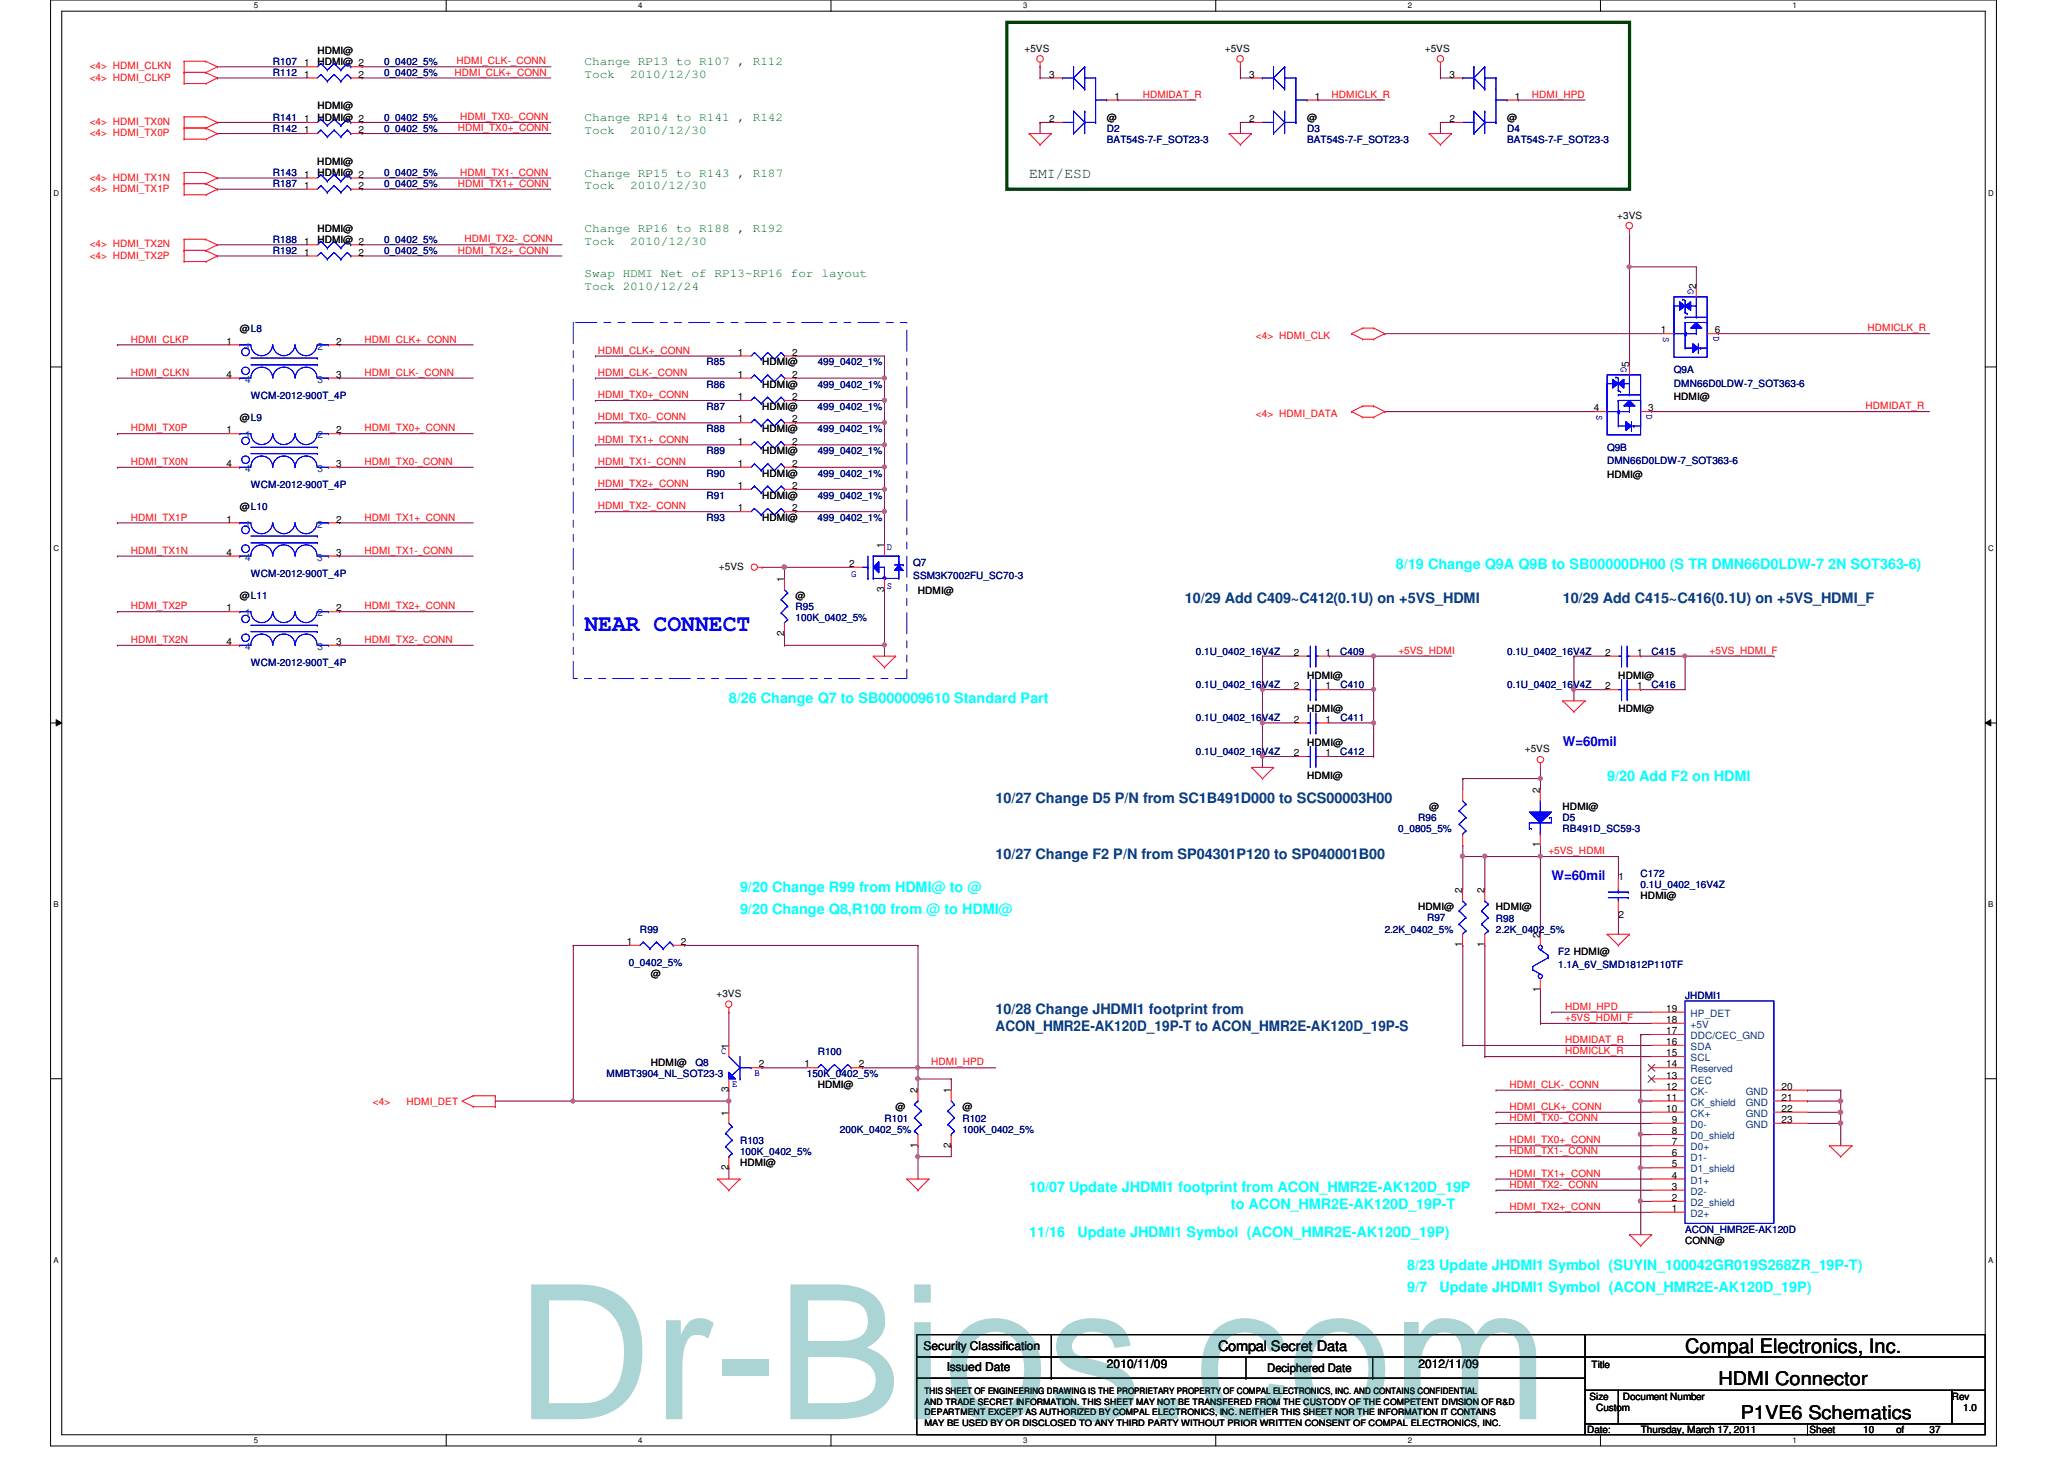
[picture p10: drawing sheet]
<svg xmlns="http://www.w3.org/2000/svg" width="297mm" height="210mm" viewBox="0 0 297 210" stroke-linecap="round" stroke-linejoin="round" font-family="sans-serif">
<defs><g id="words">
<text font-size="27" fill="#00807f" x="74.2" y="204.2">Dr-Bios.com</text>
<text font-size="3.3" fill="#00f" x="84.1" y="90.8">NEAR CONNECT</text>
<text font-size="2.9" x="242.5" y="194.6">Compal Electronics, Inc.</text>
<g font-size="2.7">
<text x="247.3" y="199.3">HDMI Connector</text>
<text x="250.5" y="204.1">P1VE6 Schematics</text>
</g>
<text font-size="2.1" fill="#004000" x="148.1" y="25.6">EMI/ESD</text>
<g font-size="2.1" fill="#0ff">
<text x="200.9" y="81.9">8/19 Change Q9A Q9B to SB00000DH00 (S TR DMN66D0LDW-7 2N SOT363-6)</text>
<text x="104.9" y="101.1">8/26 Change Q7 to SB000009610 Standard Part</text>
<text x="231.3" y="112.3">9/20 Add F2 on HDMI</text>
<text x="106.5" y="128.3">9/20 Change R99 from HDMI@ to @</text>
<text x="106.5" y="131.5">9/20 Change Q8,R100 from @ to HDMI@</text>
<text x="148.1" y="171.5">10/07 Update JHDMI1 footprint from ACON_HMR2E-AK120D_19P</text>
<text x="177.2" y="174">to ACON_HMR2E-AK120D_19P-T</text>
<text x="148.1" y="177.9">11/16</text>
<text x="155.1" y="177.9">Update JHDMI1 Symbol (ACON_HMR2E-AK120D_19P)</text>
<text x="202.5" y="182.7">8/23 Update JHDMI1 Symbol (SUYIN_100042GR019S268ZR_19P-T)</text>
<text x="202.5" y="185.9">9/7</text>
<text x="207.2" y="185.9">Update JHDMI1 Symbol (ACON_HMR2E-AK120D_19P)</text>
</g>
<g font-size="2.1" fill="#004080">
<text x="170.5" y="86.7">10/29 Add C409~C412(0.1U) on +5VS_HDMI</text>
<text x="224.9" y="86.7">10/29 Add C415~C416(0.1U) on +5VS_HDMI_F</text>
<text x="143.3" y="115.5">10/27 Change D5 P/N from SC1B491D000 to SCS00003H00</text>
<text x="143.3" y="123.5">10/27 Change F2 P/N from SP04301P120 to SP040001B00</text>
<text x="143.3" y="148.4">ACON_HMR2E-AK120D_19P-T to ACON_HMR2E-AK120D_19P-S</text>
<text x="143.3" y="145.9">10/28 Change JHDMI1 footprint from</text>
</g>
<text font-size="2.1" x="175.3" y="194.4">Compal Secret Data</text>
<g font-size="1.9" fill="#00f">
<text x="224.9" y="107.4">W=60mil</text>
<text x="223.3" y="126.6">W=60mil</text>
</g>
<g font-size="1.7" fill="#008000">
<text x="84.1" y="9.4">Change RP13 to R107 , R112</text>
<text x="84.1" y="11.3">Tock</text>
<text x="90.7" y="11.3">2010/12/30</text>
<text x="84.1" y="17.4">Change RP14 to R141 , R142</text>
<text x="84.1" y="19.3">Tock</text>
<text x="90.7" y="19.3">2010/12/30</text>
<text x="84.1" y="25.4">Change RP15 to R143 , R187</text>
<text x="84.1" y="27.3">Tock</text>
<text x="90.7" y="27.3">2010/12/30</text>
<text x="84.1" y="33.4">Change RP16 to R188 , R192</text>
<text x="84.1" y="35.3">Tock</text>
<text x="90.7" y="35.3">2010/12/30</text>
<text x="84.1" y="39.8">Swap HDMI Net of RP13~RP16 for layout</text>
<text x="84.1" y="41.7">Tock 2010/12/24</text>
</g>
<g font-size="1.7">
<text x="132.9" y="194.3">Security Classification</text>
<text x="136.3" y="197.3">Issued Date</text>
<text x="159.3" y="196.8">2010/11/09</text>
<text x="182.4" y="197.4">Deciphered Date</text>
<text x="204.1" y="196.8">2012/11/09</text>
</g>
<g font-size="1.4" fill="#f00">
<text x="12.9" y="11.6">&lt;4&gt; HDMI_CLKP</text>
<text x="12.9" y="10">&lt;4&gt; HDMI_CLKN</text>
<text x="65.4" y="10.9">HDMI_CLK+_CONN</text>
<text x="65.7" y="9.3">HDMI_CLK-_CONN</text>
<text x="12.9" y="18">&lt;4&gt; HDMI_TX0N</text>
<text x="66.2" y="17.3">HDMI_TX0-_CONN</text>
<text x="164.5" y="14.1">HDMIDAT_R</text>
<text x="191.6" y="14.1">HDMICLK_R</text>
<text x="220.5" y="14.1">HDMI_HPD</text>
<text x="12.9" y="19.6">&lt;4&gt; HDMI_TX0P</text>
<text x="65.9" y="18.9">HDMI_TX0+_CONN</text>
<text x="12.9" y="27.6">&lt;4&gt; HDMI_TX1P</text>
<text x="12.9" y="26">&lt;4&gt; HDMI_TX1N</text>
<text x="65.9" y="26.9">HDMI_TX1+_CONN</text>
<text x="66.2" y="25.3">HDMI_TX1-_CONN</text>
<text x="12.9" y="35.6">&lt;4&gt; HDMI_TX2N</text>
<text x="66.8" y="34.9">HDMI_TX2-_CONN</text>
<text x="12.9" y="37.2">&lt;4&gt; HDMI_TX2P</text>
<text x="65.9" y="36.5">HDMI_TX2+_CONN</text>
<text x="268.8" y="47.7">HDMICLK_R</text>
<text x="18.8" y="49.3">HDMI_CLKP</text>
<text x="52.4" y="49.3">HDMI_CLK+_CONN</text>
<text x="86" y="50.9">HDMI_CLK+_CONN</text>
<text x="180.8" y="48.7">&lt;4&gt; HDMI_CLK</text>
<text x="18.8" y="54.1">HDMI_CLKN</text>
<text x="52.4" y="54.1">HDMI_CLK-_CONN</text>
<text x="86" y="54.1">HDMI_CLK-_CONN</text>
<text x="86" y="57.3">HDMI_TX0+_CONN</text>
<text x="180.8" y="59.9">&lt;4&gt; HDMI_DATA</text>
<text x="268.5" y="58.9">HDMIDAT_R</text>
<text x="18.8" y="62.1">HDMI_TX0P</text>
<text x="52.4" y="62.1">HDMI_TX0+_CONN</text>
<text x="86" y="60.5">HDMI_TX0-_CONN</text>
<text x="86" y="63.7">HDMI_TX1+_CONN</text>
<text x="18.8" y="66.9">HDMI_TX0N</text>
<text x="52.4" y="66.9">HDMI_TX0-_CONN</text>
<text x="86" y="70.1">HDMI_TX2+_CONN</text>
<text x="86" y="66.9">HDMI_TX1-_CONN</text>
<text x="18.8" y="74.9">HDMI_TX1P</text>
<text x="52.4" y="74.9">HDMI_TX1+_CONN</text>
<text x="86" y="73.3">HDMI_TX2-_CONN</text>
<text x="18.8" y="79.7">HDMI_TX1N</text>
<text x="52.4" y="79.7">HDMI_TX1-_CONN</text>
<text x="18.8" y="87.7">HDMI_TX2P</text>
<text x="52.4" y="87.7">HDMI_TX2+_CONN</text>
<text x="18.8" y="92.5">HDMI_TX2N</text>
<text x="52.4" y="92.5">HDMI_TX2-_CONN</text>
<text x="201.2" y="94.1">+5VS_HDMI</text>
<text x="246" y="94.1">+5VS_HDMI_F</text>
<text x="222.8" y="122.9">+5VS_HDMI</text>
<text x="225.3" y="145.3">HDMI_HPD</text>
<text x="225.3" y="146.9">+5VS_HDMI_F</text>
<text x="134" y="153.3">HDMI_HPD</text>
<text x="225.3" y="150.1">HDMIDAT_R</text>
<text x="225.3" y="151.7">HDMICLK_R</text>
<text x="53.7" y="159">&lt;4&gt;</text>
<text x="58.5" y="159">HDMI_DET</text>
<text x="217.2" y="161.3">HDMI_TX0-_CONN</text>
<text x="217.2" y="159.7">HDMI_CLK+_CONN</text>
<text x="217.2" y="156.5">HDMI_CLK-_CONN</text>
<text x="217.2" y="166.1">HDMI_TX1-_CONN</text>
<text x="217.2" y="164.5">HDMI_TX0+_CONN</text>
<text x="217.2" y="170.9">HDMI_TX2-_CONN</text>
<text x="217.2" y="169.3">HDMI_TX1+_CONN</text>
<text x="217.2" y="174.1">HDMI_TX2+_CONN</text>
</g>
<g font-size="1.4" fill="#000080">
<text x="39.3" y="9.4">R107</text>
<text x="39.3" y="11">R112</text>
<text x="55.3" y="9.4">0_0402_5%</text>
<text x="55.3" y="11">0_0402_5%</text>
<text x="39.3" y="17.4">R141</text>
<text x="55.3" y="17.4">0_0402_5%</text>
<text x="39.3" y="19">R142</text>
<text x="55.3" y="19">0_0402_5%</text>
<text x="159.3" y="19">D2</text>
<text x="159.3" y="20.6">BAT54S-7-F_SOT23-3</text>
<text x="188.1" y="19">D3</text>
<text x="188.1" y="20.6">BAT54S-7-F_SOT23-3</text>
<text x="216.9" y="19">D4</text>
<text x="216.9" y="20.6">BAT54S-7-F_SOT23-3</text>
<text x="39.3" y="25.4">R143</text>
<text x="39.3" y="27">R187</text>
<text x="55.3" y="25.4">0_0402_5%</text>
<text x="55.3" y="27">0_0402_5%</text>
<text x="39.3" y="35">R188</text>
<text x="55.3" y="35">0_0402_5%</text>
<text x="39.3" y="36.6">R192</text>
<text x="55.3" y="36.6">0_0402_5%</text>
<text x="101.7" y="52.6">R85</text>
<text x="117.7" y="52.6">499_0402_1%</text>
<text x="240.9" y="53.7">Q9A</text>
<text x="36.1" y="57.4">WCM-2012-900T_4P</text>
<text x="101.7" y="59">R87</text>
<text x="101.7" y="55.8">R86</text>
<text x="117.7" y="59">499_0402_1%</text>
<text x="117.7" y="55.8">499_0402_1%</text>
<text x="240.9" y="55.6">DMN66D0LDW-7_SOT363-6</text>
<text x="101.7" y="62.2">R88</text>
<text x="101.7" y="65.4">R89</text>
<text x="117.7" y="62.2">499_0402_1%</text>
<text x="117.7" y="65.4">499_0402_1%</text>
<text x="231.3" y="64.9">Q9B</text>
<text x="36.1" y="70.2">WCM-2012-900T_4P</text>
<text x="101.7" y="71.7">R91</text>
<text x="101.7" y="68.6">R90</text>
<text x="117.7" y="71.7">499_0402_1%</text>
<text x="117.7" y="68.6">499_0402_1%</text>
<text x="231.3" y="66.8">DMN66D0LDW-7_SOT363-6</text>
<text x="101.7" y="75">R93</text>
<text x="117.7" y="75">499_0402_1%</text>
<text x="36.1" y="83">WCM-2012-900T_4P</text>
<text x="131.4" y="81.4">Q7</text>
<text x="131.4" y="83.3">SSM3K7002FU_SC70-3</text>
<text x="114.5" y="87.8">R95</text>
<text x="114.5" y="89.4">100K_0402_5%</text>
<text x="36.1" y="95.8">WCM-2012-900T_4P</text>
<text x="172.1" y="94.2">0.1U_0402_16V4Z</text>
<text x="192.9" y="94.2">C409</text>
<text x="216.9" y="94.2">0.1U_0402_16V4Z</text>
<text x="237.7" y="94.2">C415</text>
<text x="172.1" y="99">0.1U_0402_16V4Z</text>
<text x="192.9" y="99">C410</text>
<text x="216.9" y="99">0.1U_0402_16V4Z</text>
<text x="237.7" y="99">C416</text>
<text x="172.1" y="103.8">0.1U_0402_16V4Z</text>
<text x="192.9" y="103.8">C411</text>
<text x="172.1" y="108.6">0.1U_0402_16V4Z</text>
<text x="192.9" y="108.6">C412</text>
<text x="201.2" y="119.8">0_0805_5%</text>
<text x="204.1" y="118.2">R96</text>
<text x="224.9" y="118.2">D5</text>
<text x="224.9" y="119.7">RB491D_SC59-3</text>
<text x="236.1" y="126.2">C172</text>
<text x="236.1" y="127.8">0.1U_0402_16V4Z</text>
<text x="92.1" y="134.2">R99</text>
<text x="199.3" y="134.2">2.2K_0402_5%</text>
<text x="205.4" y="132.6">R97</text>
<text x="215.3" y="132.6">R98</text>
<text x="215.3" y="134.2">2.2K_0402_5%</text>
<text x="224.3" y="137.4">F2 HDMI@</text>
<text x="90.5" y="139">0_0402_5%</text>
<text x="224.3" y="139.3">1.1A_6V_SMD1812P110TF</text>
<text x="242.5" y="143.7">JHDMI1</text>
<text x="87.3" y="155">MMBT3904_NL_SOT23-3</text>
<text x="100.1" y="153.4">Q8</text>
<text x="116.1" y="155">150K_0402_5%</text>
<text x="117.7" y="151.8">R100</text>
<text x="127.3" y="161.4">R101</text>
<text x="138.5" y="161.4">R102</text>
<text x="106.5" y="164.6">R103</text>
<text x="106.5" y="166.2">100K_0402_5%</text>
<text x="120.9" y="163">200K_0402_5%</text>
<text x="138.5" y="163">100K_0402_5%</text>
<text x="242.5" y="177.4">ACON_HMR2E-AK120D</text>
</g>
<g font-size="1.4">
<text x="43.8" y="9.6">1</text>
<text x="43.8" y="11.2">1</text>
<text x="45.7" y="7.7">HDMI@</text>
<text x="45.7" y="9.4">HDMI@ 2</text>
<text x="51.6" y="11.2">2</text>
<text x="147.4" y="7.5">+5VS</text>
<text x="151" y="11.2">3</text>
<text x="176.3" y="7.5">+5VS</text>
<text x="179.8" y="11.2">3</text>
<text x="205.1" y="7.5">+5VS</text>
<text x="208.6" y="11.2">3</text>
<text x="43.8" y="17.6">1</text>
<text x="45.7" y="17.4">HDMI@ 2</text>
<text x="45.7" y="15.7">HDMI@</text>
<text x="151" y="17.6">2</text>
<text x="159.3" y="17.4">@</text>
<text x="160.4" y="14.3">1</text>
<text x="179.8" y="17.6">2</text>
<text x="188.1" y="17.4">@</text>
<text x="189.2" y="14.3">1</text>
<text x="208.6" y="17.6">2</text>
<text x="216.9" y="17.4">@</text>
<text x="218" y="14.3">1</text>
<text x="43.8" y="19.2">1</text>
<text x="45.7" y="23.7">HDMI@</text>
<text x="51.6" y="19.2">2</text>
<text x="43.8" y="25.6">1</text>
<text x="43.8" y="27.2">1</text>
<text x="45.7" y="25.4">HDMI@ 2</text>
<text x="51.6" y="27.2">2</text>
<text x="43.8" y="35.2">1</text>
<text x="45.7" y="35">HDMI@ 2</text>
<text x="45.7" y="33.4">HDMI@</text>
<text x="232.7" y="31.5">+3VS</text>
<text x="43.8" y="36.8">1</text>
<text x="51.6" y="36.8">2</text>
<text x="244.1" y="41.6" transform="rotate(-90 244.1 41.6)">2</text>
<text x="34.5" y="47.7">@L8</text>
<text x="239" y="48">1</text>
<text x="246.8" y="48">6</text>
<text x="32.6" y="49.6">1</text>
<text x="48.4" y="49.6">2</text>
<text x="106.2" y="51.2">1</text>
<text x="109.7" y="52.6">HDMI@</text>
<text x="114" y="51.2">2</text>
<text x="234.5" y="52.8" transform="rotate(-90 234.5 52.8)">5</text>
<text x="32.6" y="54.4">4</text>
<text x="48.4" y="54.4">3</text>
<text x="106.2" y="57.6">1</text>
<text x="106.2" y="54.4">1</text>
<text x="109.7" y="59">HDMI@</text>
<text x="109.7" y="55.8">HDMI@</text>
<text x="114" y="57.6">2</text>
<text x="114" y="54.4">2</text>
<text x="229.4" y="59.2">4</text>
<text x="237.2" y="59.2">3</text>
<text x="240.9" y="57.5">HDMI@</text>
<text x="32.6" y="62.4">1</text>
<text x="34.5" y="60.6">@L9</text>
<text x="48.4" y="62.4">2</text>
<text x="106.2" y="60.8">1</text>
<text x="106.2" y="64">1</text>
<text x="109.7" y="62.2">HDMI@</text>
<text x="109.7" y="65.4">HDMI@</text>
<text x="114" y="60.8">2</text>
<text x="114" y="64">2</text>
<text x="32.6" y="67.2">4</text>
<text x="48.4" y="67.2">3</text>
<text x="106.2" y="70.4">1</text>
<text x="106.2" y="67.2">1</text>
<text x="109.7" y="71.7">HDMI@</text>
<text x="109.7" y="68.6">HDMI@</text>
<text x="114" y="70.4">2</text>
<text x="114" y="67.2">2</text>
<text x="231.3" y="68.7">HDMI@</text>
<text x="32.6" y="75.2">1</text>
<text x="34.5" y="73.4">@L10</text>
<text x="48.4" y="75.2">2</text>
<text x="106.2" y="73.6">1</text>
<text x="109.7" y="75">HDMI@</text>
<text x="114" y="73.6">2</text>
<text x="32.6" y="80">4</text>
<text x="48.4" y="80">3</text>
<text x="103.5" y="82">+5VS</text>
<text x="112.8" y="83.7" transform="rotate(-90 112.8 83.7)">1</text>
<text x="122.2" y="81.6">2</text>
<text x="127.2" y="78.9" transform="rotate(-90 127.2 78.9)">1</text>
<text x="32.6" y="88">1</text>
<text x="34.5" y="86.2">@L11</text>
<text x="48.4" y="88">2</text>
<text x="114.5" y="86.2">@</text>
<text x="127.2" y="85.1" transform="rotate(-90 127.2 85.1)">3</text>
<text x="132.1" y="85.5">HDMI@</text>
<text x="32.6" y="92.8">4</text>
<text x="48.4" y="92.8">3</text>
<text x="112.8" y="91.5" transform="rotate(-90 112.8 91.5)">2</text>
<text x="186.2" y="94.3">2</text>
<text x="190.8" y="94.3">1</text>
<text x="231" y="94.4">2</text>
<text x="235.6" y="94.4">1</text>
<text x="186.2" y="99.2">2</text>
<text x="188.1" y="97.7">HDMI@</text>
<text x="190.8" y="99.2">1</text>
<text x="231" y="99.2">2</text>
<text x="232.9" y="97.7">HDMI@</text>
<text x="235.6" y="99.2">1</text>
<text x="186.2" y="104">2</text>
<text x="188.1" y="107.3">HDMI@</text>
<text x="188.1" y="102.5">HDMI@</text>
<text x="190.8" y="104">1</text>
<text x="232.9" y="102.5">HDMI@</text>
<text x="186.2" y="108.8">2</text>
<text x="188.1" y="112.1">HDMI@</text>
<text x="190.8" y="108.8">1</text>
<text x="219.4" y="108.2">+5VS</text>
<text x="205.7" y="116.6">@</text>
<text x="221.6" y="114.1" transform="rotate(-90 221.6 114.1)">2</text>
<text x="224.9" y="116.6">HDMI@</text>
<text x="221.6" y="121.9" transform="rotate(-90 221.6 121.9)">1</text>
<text x="204.1" y="131">HDMI@</text>
<text x="210.5" y="128.5" transform="rotate(-90 210.5 128.5)">2</text>
<text x="213.6" y="128.5" transform="rotate(-90 213.6 128.5)">2</text>
<text x="215.3" y="131">HDMI@</text>
<text x="232.9" y="126.6">1</text>
<text x="236.1" y="129.4">HDMI@</text>
<text x="90.2" y="136">1</text>
<text x="98" y="136">2</text>
<text x="210.5" y="136.3" transform="rotate(-90 210.5 136.3)">1</text>
<text x="213.6" y="136.3" transform="rotate(-90 213.6 136.3)">1</text>
<text x="221.6" y="134.9" transform="rotate(-90 221.6 134.9)">2</text>
<text x="232.9" y="132.1">2</text>
<text x="93.7" y="140.6">@</text>
<text x="103.1" y="143.5">+3VS</text>
<text x="221.6" y="142.7" transform="rotate(-90 221.6 142.7)">1</text>
<text x="239.8" y="145.6">19</text>
<text x="239.8" y="147.2">18</text>
<text x="239.8" y="148.8">17</text>
<text x="93.7" y="153.4">HDMI@</text>
<text x="104.9" y="150.9" transform="rotate(-90 104.9 150.9)">1</text>
<text x="109.2" y="153.6">2</text>
<text x="115.8" y="153.6">1</text>
<text x="123.6" y="153.6">2</text>
<text x="239.8" y="150.4">16</text>
<text x="239.8" y="152">15</text>
<text x="239.8" y="153.6">14</text>
<text x="239.8" y="155.2">13</text>
<text x="104.9" y="157.1" transform="rotate(-90 104.9 157.1)">3</text>
<text x="104.9" y="160.5" transform="rotate(-90 104.9 160.5)">1</text>
<text x="117.7" y="156.6">HDMI@</text>
<text x="128.9" y="159.7">@</text>
<text x="132.1" y="157.3" transform="rotate(-90 132.1 157.3)">2</text>
<text x="136.8" y="157.3" transform="rotate(-90 136.8 157.3)">1</text>
<text x="138.5" y="159.7">@</text>
<text x="239.8" y="156.8">12</text>
<text x="239.8" y="158.4">11</text>
<text x="239.8" y="160">10</text>
<text x="240.6" y="161.6">9</text>
<text x="256.4" y="161.6">23</text>
<text x="256.4" y="160">22</text>
<text x="256.4" y="158.4">21</text>
<text x="256.4" y="156.8">20</text>
<text x="106.5" y="167.8">HDMI@</text>
<text x="132.1" y="165.1" transform="rotate(-90 132.1 165.1)">1</text>
<text x="136.8" y="165.1" transform="rotate(-90 136.8 165.1)">2</text>
<text x="240.6" y="163.2">8</text>
<text x="240.6" y="164.8">7</text>
<text x="240.6" y="166.4">6</text>
<text x="240.6" y="168">5</text>
<text x="104.9" y="168.3" transform="rotate(-90 104.9 168.3)">2</text>
<text x="240.6" y="169.6">4</text>
<text x="240.6" y="171.2">3</text>
<text x="240.6" y="172.8">2</text>
<text x="240.6" y="174.4">1</text>
<text x="242.5" y="179">CONN@</text>
<text x="229.1" y="196.8">Title</text>
<text x="228.8" y="201.4">Size</text>
<text x="229.7" y="203">Custom</text>
<text x="233.5" y="201.4">Document Number</text>
<text x="280.9" y="201.4">Rev</text>
<text x="282.5" y="203">1.0</text>
<text x="228.4" y="206.2">Date:</text>
<text x="236.1" y="206.2">Thursday, March 17, 2011</text>
<text x="260.4" y="206.2">Sheet</text>
<text x="268.1" y="206.2">10</text>
<text x="272.9" y="206.2">of</text>
<text x="277.7" y="206.2">37</text>
</g>
<g font-size="1.4" fill="#00f">
<text x="242.9" y="41.6" transform="rotate(90 242.9 41.6)">G</text>
<text x="233.3" y="52.8" transform="rotate(90 233.3 52.8)">G</text>
<text x="239.3" y="48.5" transform="rotate(90 239.3 48.5)">S</text>
<text x="246.6" y="48.3" transform="rotate(90 246.6 48.3)">D</text>
<text x="229.8" y="59.7" transform="rotate(90 229.8 59.7)">S</text>
<text x="237" y="59.5" transform="rotate(90 237 59.5)">D</text>
<text x="122.5" y="83">G</text>
<text x="127.6" y="79.1">D</text>
<text x="127.6" y="84.7">S</text>
<text x="103.8" y="151.6">C</text>
<text x="108.6" y="154.8">B</text>
<text x="105.4" y="156.4">E</text>
</g>
<g font-size="1.4" fill="#004080">
<text x="35.3" y="50.3">1</text>
<text x="45.7" y="50.3">2</text>
<text x="35.3" y="55.1">4</text>
<text x="45.7" y="55.1">3</text>
<text x="35.3" y="63.1">1</text>
<text x="45.7" y="63.1">2</text>
<text x="35.3" y="67.9">4</text>
<text x="45.7" y="67.9">3</text>
<text x="35.3" y="75.9">1</text>
<text x="45.7" y="75.9">2</text>
<text x="35.3" y="80.7">4</text>
<text x="45.7" y="80.7">3</text>
<text x="35.3" y="88.7">1</text>
<text x="45.7" y="88.7">2</text>
<text x="35.3" y="93.5">4</text>
<text x="45.7" y="93.5">3</text>
<text x="243.3" y="146.3">HP_DET</text>
<text x="243.3" y="147.9">+5V</text>
<text x="243.3" y="149.5">DDC/CEC_GND</text>
<text x="243.3" y="151.1">SDA</text>
<text x="243.3" y="152.7">SCL</text>
<text x="243.3" y="154.3">Reserved</text>
<text x="243.3" y="155.9">CEC</text>
<text x="243.3" y="157.5">CK-</text>
<text x="243.3" y="159.1">CK_shield</text>
<text x="243.3" y="160.7">CK+</text>
<text x="251.3" y="160.7">GND</text>
<text x="251.3" y="159.1">GND</text>
<text x="251.3" y="157.5">GND</text>
<text x="243.3" y="162.3">D0-</text>
<text x="243.3" y="163.9">D0_shield</text>
<text x="243.3" y="165.5">D0+</text>
<text x="243.3" y="167.1">D1-</text>
<text x="251.3" y="162.3">GND</text>
<text x="243.3" y="168.7">D1_shield</text>
<text x="243.3" y="170.3">D1+</text>
<text x="243.3" y="171.9">D2-</text>
<text x="243.3" y="173.5">D2_shield</text>
<text x="243.3" y="175.1">D2+</text>
</g>
<g font-size="1.3">
<text x="133" y="203.6">DEPARTMENT EXCEPT AS AUTHORIZED BY COMPAL ELECTRONICS, INC. NEITHER THIS SHEET NOR THE INFORMATION IT CONTAINS</text>
<text x="133" y="200.6">THIS SHEET OF ENGINEERING DRAWING IS THE PROPRIETARY PROPERTY OF COMPAL ELECTRONICS, INC. AND CONTAINS CONFIDENTIAL</text>
<text x="133" y="202.1">AND TRADE SECRET INFORMATION. THIS SHEET MAY NOT BE TRANSFERED FROM THE CUSTODY OF THE COMPETENT DIVISION OF R&amp;D</text>
<text x="133" y="205.1">MAY BE USED BY OR DISCLOSED TO ANY THIRD PARTY WITHOUT PRIOR WRITTEN CONSENT OF COMPAL ELECTRONICS, INC.</text>
</g>
<g font-size="1.1">
<text x="36.5" y="1.1">5</text>
<text x="91.9" y="1.1">4</text>
<text x="147.2" y="1.1">3</text>
<text x="202.6" y="1.1">2</text>
<text x="258" y="1.1">1</text>
<text x="7.7" y="28.2">D</text>
<text x="286.1" y="28.2">D</text>
<text x="7.7" y="79.3">C</text>
<text x="286.1" y="79.3">C</text>
<text x="7.7" y="130.6">B</text>
<text x="286.1" y="130.6">B</text>
<text x="7.7" y="181.7">A</text>
<text x="286.1" y="181.7">A</text>
<text x="36.5" y="207.6">5</text>
<text x="91.9" y="207.6">4</text>
<text x="147.2" y="207.6">3</text>
<text x="202.6" y="207.6">2</text>
<text x="258" y="207.6">1</text>
</g>
</g></defs>
<path d="M7.3 0h280v208h-280zM8.9 1.6h276.8v204.8h-276.8z" fill="none" stroke="#000" stroke-width=".14"/>
<g fill="#fff">
<path d="M36.5 .2h.6v1.2h-.6z"/>
<path d="M36.5 206.6h.6v1.2h-.6z"/>
</g>
<path d="M64.2 0v1.6M64.2 206.4v1.6" fill="none" stroke="#000" stroke-width=".14"/>
<g fill="#fff">
<path d="M91.9 .2h.6v1.2h-.6z"/>
<path d="M91.9 206.6h.6v1.2h-.6z"/>
</g>
<path d="M119.6 0v1.6M119.6 206.4v1.6" fill="none" stroke="#000" stroke-width=".14"/>
<g fill="#fff">
<path d="M147.2 .2h.6v1.2h-.6z"/>
<path d="M147.2 206.6h.6v1.2h-.6z"/>
</g>
<path d="M175 0v1.6M175 206.4v1.6" fill="none" stroke="#000" stroke-width=".14"/>
<g fill="#fff">
<path d="M202.6 .2h.6v1.2h-.6z"/>
<path d="M202.6 206.6h.6v1.2h-.6z"/>
</g>
<path d="M230.3 0v1.6M230.3 206.4v1.6" fill="none" stroke="#000" stroke-width=".14"/>
<g fill="#fff">
<path d="M258 .2h.6v1.2h-.6z"/>
<path d="M258 206.6h.6v1.2h-.6z"/>
<path d="M7.7 27.2h.8v1.2h-.8z"/>
<path d="M286.1 27.2h.8v1.2h-.8z"/>
<path d="M7.7 78.4h.8v1.1h-.8z"/>
<path d="M286.1 78.4h.8v1.1h-.8z"/>
</g>
<path d="M7.3 52.8h1.6M285.7 52.8h1.6" fill="none" stroke="#000" stroke-width=".14"/>
<g fill="#fff">
<path d="M7.7 129.6h.7v1.2h-.7z"/>
<path d="M286.1 129.6h.7v1.2h-.7z"/>
</g>
<path d="M7.3 104h1.6M8.1 103.5l.8 .5-.8 .4zM285.7 104l.8-.5v.9zM285.7 104h1.6" fill="none" stroke="#000" stroke-width=".14"/>
<path d="M8.1 103.5l.8 .5-.8 .4zM285.7 104l.8-.5v.9z" fill="#000"/>
<g fill="#fff">
<path d="M7.7 180.8h.7v1.1h-.7z"/>
<path d="M286.1 180.8h.7v1.1h-.7z"/>
</g>
<path d="M7.3 155.2h1.6M285.7 155.2h1.6" fill="none" stroke="#000" stroke-width=".14"/>
<path d="M221.7 147.2h.1M221.7 147.2h16M236.1 148.8h.1M236.1 148.8h1.6M236.1 172.8h1.6M236.1 168h.1M236.1 172.8h.1M236.1 168h1.6M236.1 172.8v4.8" fill="none" stroke="#800040" stroke-width=".14"/>
<circle cx="236.1" cy="172.8" r=".3" fill="#f0f"/>
<circle cx="236.1" cy="172.8" r=".3" fill="none" stroke="#f0f" stroke-width=".14"/>
<path d="M210.5 150.4h.1M210.5 150.4h27.2M213.7 152h.1M213.7 152h24M236.1 158.4h.1M236.1 158.4h1.6M236.1 148.8h.1M236.1 148.8v14.4" fill="none" stroke="#800040" stroke-width=".14"/>
<circle cx="236.1" cy="158.4" r=".3" fill="#f0f"/>
<circle cx="236.1" cy="158.4" r=".3" fill="none" stroke="#f0f" stroke-width=".14"/>
<path d="M223.3 145.6h.1M223.3 145.6h14.4M236.1 163.2h.1M236.1 163.2h1.6M236.1 163.2v4.8" fill="none" stroke="#800040" stroke-width=".14"/>
<circle cx="236.1" cy="163.2" r=".3" fill="#f0f"/>
<circle cx="236.1" cy="163.2" r=".3" fill="none" stroke="#f0f" stroke-width=".14"/>
<path d="M236.1 168h.1M236.1 168v4.8" fill="none" stroke="#800040" stroke-width=".14"/>
<circle cx="236.1" cy="168" r=".3" fill="#f0f"/>
<circle cx="236.1" cy="168" r=".3" fill="none" stroke="#f0f" stroke-width=".14"/>
<path d="M104.9 158.4h.1M104.9 158.4v1.6M109.7 153.6h.1M109.7 153.6h6.4M124.1 153.6h.1M124.1 153.6h19.2M132.1 153.6h.1" fill="none" stroke="#800040" stroke-width=".14"/>
<circle cx="132.1" cy="153.6" r=".31" fill="#f0f"/>
<circle cx="132.1" cy="153.6" r=".31" fill="none" stroke="#f0f" stroke-width=".14"/>
<path d="M132.1 155.2h.1M132.1 155.2v1.6" fill="none" stroke="#800040" stroke-width=".14"/>
<circle cx="132.1" cy="155.2" r=".3" fill="#f0f"/>
<circle cx="132.1" cy="155.2" r=".3" fill="none" stroke="#f0f" stroke-width=".14"/>
<path d="M210.5 112h.1M210.5 112h11.2M104.9 145.6h.1M104.9 145.6v4.8M104.9 168h.1M104.9 168v1.6M132.1 166.4h.1M132.1 166.4v3.2" fill="none" stroke="#800040" stroke-width=".14"/>
<circle cx="221.7" cy="112" r=".3" fill="#f0f"/>
<circle cx="221.7" cy="112" r=".3" fill="none" stroke="#f0f" stroke-width=".14"/>
<path d="M213.7 136h.1M213.7 123.2h.1M213.7 123.2v4.8M213.7 136v16" fill="none" stroke="#800040" stroke-width=".14"/>
<circle cx="213.7" cy="123.2" r=".3" fill="#f0f"/>
<circle cx="213.7" cy="123.2" r=".3" fill="none" stroke="#f0f" stroke-width=".14"/>
<path d="M221.7 112h.1M221.7 112v1.6M210.5 136h.1M210.5 123.2h.1M210.5 123.2h11.2M210.5 123.2v4.8M210.5 136v14.4M213.7 123.2h.1" fill="none" stroke="#800040" stroke-width=".14"/>
<circle cx="210.5" cy="123.2" r=".3" fill="#f0f"/>
<circle cx="210.5" cy="123.2" r=".3" fill="none" stroke="#f0f" stroke-width=".14"/>
<path d="M221.7 121.6h.1M221.7 121.6v1.6M221.7 123.2h.1M221.7 123.2h11.2M232.9 123.2h.1M232.9 131.2h.1M232.9 123.2v3.2M232.9 131.2v3.2" fill="none" stroke="#800040" stroke-width=".14"/>
<circle cx="221.7" cy="123.2" r=".3" fill="#f0f"/>
<circle cx="221.7" cy="123.2" r=".3" fill="none" stroke="#f0f" stroke-width=".14"/>
<path d="M210.5 112h.1M210.5 112v1.6M221.7 110.4h.1M221.7 110.4v1.6M210.5 121.6h.1M210.5 121.6v1.6M82.5 158.4h.1M82.5 158.4h22.4" fill="none" stroke="#800040" stroke-width=".14"/>
<circle cx="104.9" cy="158.4" r=".31" fill="#f0f"/>
<circle cx="104.9" cy="158.4" r=".31" fill="none" stroke="#f0f" stroke-width=".14"/>
<circle cx="82.5" cy="158.4" r=".3" fill="#f0f"/>
<circle cx="82.5" cy="158.4" r=".3" fill="none" stroke="#f0f" stroke-width=".14"/>
<g fill="none" stroke="#800040" stroke-width=".14">
<path d="M82.5 136h.1M82.5 136h8M82.5 136v22.4M98.5 136h.1M98.5 136h33.6M132.1 136h.1M132.1 136v19.2M104.9 156.8h.1M104.9 156.8v1.6M132.1 155.2h.1M132.1 153.6h.1M132.1 155.2h4.8"/>
<path d="M136.9 155.2h.1M136.9 155.2v1.6M132.1 166.4h.1M136.9 164.8h.1M136.9 164.8v1.6h-4.8"/>
</g>
<circle cx="132.1" cy="166.4" r=".3" fill="#f0f"/>
<circle cx="132.1" cy="166.4" r=".3" fill="none" stroke="#f0f" stroke-width=".14"/>
<g fill="none" stroke="#800040" stroke-width=".14">
<path d="M85.7 51.2h.1M85.7 51.2h20.8M85.7 54.4h.1M85.7 54.4h20.8M85.7 57.6h.1M85.7 57.6h20.8M114.5 51.2h.1M114.5 54.4h.1M114.5 54.4h12.8M114.5 51.2h12.8M127.3 54.4h.1M127.3 54.4v3.2"/>
<path d="M85.7 60.8h.1M85.7 60.8h20.8M85.7 73.6h.1M85.7 73.6h20.8M85.7 64h.1M85.7 64h20.8M85.7 70.4h.1M85.7 70.4h20.8M85.7 67.2h.1M85.7 67.2h20.8M215.3 156.8h.1M215.3 156.8h22.4"/>
<path d="M132.1 164.8h.1M132.1 164.8v1.6M215.3 174.4h.1M215.3 174.4h22.4M215.3 171.2h.1M215.3 171.2h22.4M215.3 169.6h.1M215.3 169.6h22.4M215.3 166.4h.1M215.3 166.4h22.4M215.3 164.8h.1M215.3 164.8h22.4"/>
<path d="M215.3 161.6h.1M215.3 161.6h22.4M215.3 160h.1M215.3 160h22.4"/>
</g>
<circle cx="127.3" cy="54.4" r=".3" fill="#f0f"/>
<circle cx="127.3" cy="54.4" r=".3" fill="none" stroke="#f0f" stroke-width=".14"/>
<path d="M114.5 64h.1M114.5 64h12.8" fill="none" stroke="#800040" stroke-width=".14"/>
<circle cx="127.3" cy="64" r=".3" fill="#f0f"/>
<circle cx="127.3" cy="64" r=".3" fill="none" stroke="#f0f" stroke-width=".14"/>
<path d="M114.5 57.6h.1M114.5 57.6h12.8M114.5 73.6h.1M114.5 73.6h12.8" fill="none" stroke="#800040" stroke-width=".14"/>
<circle cx="127.3" cy="57.6" r=".31" fill="#f0f"/>
<circle cx="127.3" cy="57.6" r=".31" fill="none" stroke="#f0f" stroke-width=".14"/>
<path d="M114.5 67.2h.1M114.5 67.2h12.8" fill="none" stroke="#800040" stroke-width=".14"/>
<circle cx="127.3" cy="67.2" r=".3" fill="#f0f"/>
<circle cx="127.3" cy="67.2" r=".3" fill="none" stroke="#f0f" stroke-width=".14"/>
<path d="M114.5 70.4h.1M114.5 70.4h12.8" fill="none" stroke="#800040" stroke-width=".14"/>
<circle cx="127.3" cy="70.4" r=".3" fill="#f0f"/>
<circle cx="127.3" cy="70.4" r=".3" fill="none" stroke="#f0f" stroke-width=".14"/>
<path d="M114.5 60.8h.1M114.5 60.8h12.8" fill="none" stroke="#800040" stroke-width=".14"/>
<circle cx="127.3" cy="60.8" r=".3" fill="#f0f"/>
<circle cx="127.3" cy="60.8" r=".3" fill="none" stroke="#f0f" stroke-width=".14"/>
<path d="M109.7 81.6h.1M109.7 81.6h12.8M112.9 81.6h.1M112.9 81.6v1.6M127.3 84.8h.1M127.3 84.8v8" fill="none" stroke="#800040" stroke-width=".14"/>
<circle cx="112.9" cy="81.6" r=".32" fill="#f0f"/>
<circle cx="112.9" cy="81.6" r=".32" fill="none" stroke="#f0f" stroke-width=".14"/>
<path d="M112.9 92.8h.1M112.9 92.8h14.4M127.3 92.8h.1M127.3 92.8v1.6" fill="none" stroke="#800040" stroke-width=".14"/>
<circle cx="127.3" cy="92.8" r=".3" fill="#f0f"/>
<circle cx="127.3" cy="92.8" r=".3" fill="none" stroke="#f0f" stroke-width=".14"/>
<path d="M127.3 51.2h.1M127.3 57.6h.1M127.3 51.2v3.2M127.3 57.6v20.8M127.3 70.4h.1M127.3 64h.1M127.3 60.8h.1M127.3 67.2h.1M127.3 73.6h.1M112.9 91.2h.1M112.9 91.2v1.6" fill="none" stroke="#800040" stroke-width=".14"/>
<circle cx="127.3" cy="73.6" r=".31" fill="#f0f"/>
<circle cx="127.3" cy="73.6" r=".31" fill="none" stroke="#f0f" stroke-width=".14"/>
<g fill="none" stroke="#800040" stroke-width=".14">
<path d="M149.7 17.6h.1M149.7 9.6h.1M149.7 11.2h.1M149.7 11.2h1.6M149.7 17.6h1.6M149.7 9.6v1.6M149.7 17.6v1.6M160.9 14.4h.1M160.9 14.4h11.2M178.5 9.6h.1M178.5 11.2h.1M178.5 17.6h.1"/>
<path d="M178.5 11.2h1.6M178.5 17.6h1.6M178.5 9.6v1.6M178.5 17.6v1.6M189.7 14.4h.1M189.7 14.4h9.6M207.3 9.6h.1M207.3 11.2h.1M207.3 17.6h.1M207.3 9.6v1.6M207.3 17.6v1.6M207.3 11.2h1.6"/>
<path d="M207.3 17.6h1.6M218.5 14.4h.1M218.5 14.4h9.6M234.5 38.4h.1M234.5 33.6h.1M234.5 38.4h9.6v2.7M234.5 33.6v18.7M16.9 49.6h.1M16.9 49.6h16M16.9 54.4h.1M16.9 54.4h16M48.9 54.4h.1"/>
<path d="M48.9 54.4h19.2M48.9 49.6h.1M48.9 49.6h19.2M199.3 48h.1M199.3 59.2h.1M199.3 48h40M199.3 59.2h30.4M237.7 59.2h.1M237.7 59.2h40M244.1 41.1h.1M247.3 48h.1M247.3 48h30.4"/>
<path d="M16.9 67.2h.1M16.9 67.2h16M16.9 62.4h.1M16.9 62.4h16M16.9 75.2h.1M16.9 75.2h16M48.9 67.2h.1M48.9 67.2h19.2M48.9 62.4h.1M48.9 62.4h19.2M48.9 75.2h.1M48.9 75.2h19.2"/>
<path d="M16.9 88h.1M16.9 88h16M16.9 80h.1M16.9 80h16M16.9 92.8h.1M16.9 92.8h16M48.9 88h.1M48.9 88h19.2M48.9 92.8h.1M48.9 92.8h19.2M48.9 80h.1M48.9 80h19.2"/>
<path d="M71.3 158.4h.1M71.3 158.4h11.2M260.1 158.4h.1M260.1 156.8h.1M260.1 156.8h4.8M264.9 156.8h.1M264.9 156.8v1.6h-4.8M264.9 161.6h.1M264.9 161.6v3.2"/>
</g>
<circle cx="234.5" cy="38.4" r=".3" fill="#f0f"/>
<circle cx="234.5" cy="38.4" r=".3" fill="none" stroke="#f0f" stroke-width=".14"/>
<path d="M260.1 160h4.8M264.9 160h.1" fill="none" stroke="#800040" stroke-width=".14"/>
<circle cx="264.9" cy="160" r=".31" fill="#f0f"/>
<circle cx="264.9" cy="160" r=".31" fill="none" stroke="#f0f" stroke-width=".14"/>
<path d="M264.9 158.4h.1M264.9 158.4v1.6" fill="none" stroke="#800040" stroke-width=".14"/>
<circle cx="264.9" cy="158.4" r=".31" fill="#f0f"/>
<circle cx="264.9" cy="158.4" r=".31" fill="none" stroke="#f0f" stroke-width=".14"/>
<path d="M260.1 161.6h4.8M264.9 161.6h.1" fill="none" stroke="#800040" stroke-width=".14"/>
<circle cx="264.9" cy="161.6" r=".32" fill="#f0f"/>
<circle cx="264.9" cy="161.6" r=".32" fill="none" stroke="#f0f" stroke-width=".14"/>
<path d="M181.7 99.2h.1M181.7 94.4h.1M181.7 99.2h4.8M181.7 94.4v9.6M181.7 104h.1M181.7 104h4.8M221.7 134.4h.1M221.7 123.2v11.2M221.7 147.2h.1M221.7 142.4v4.8M264.9 160h.1M264.9 160v1.6" fill="none" stroke="#800040" stroke-width=".14"/>
<circle cx="181.7" cy="99.2" r=".3" fill="#f0f"/>
<circle cx="181.7" cy="99.2" r=".3" fill="none" stroke="#f0f" stroke-width=".14"/>
<path d="M197.7 99.2h.1M197.7 99.2v4.8M191.3 104h6.4M197.7 104h.1" fill="none" stroke="#800040" stroke-width=".14"/>
<circle cx="197.7" cy="99.2" r=".3" fill="#f0f"/>
<circle cx="197.7" cy="99.2" r=".3" fill="none" stroke="#f0f" stroke-width=".14"/>
<path d="M191.3 94.4h.1M191.3 94.4h17.6M197.7 94.4h.1" fill="none" stroke="#800040" stroke-width=".14"/>
<circle cx="197.7" cy="94.4" r=".3" fill="#f0f"/>
<circle cx="197.7" cy="94.4" r=".3" fill="none" stroke="#f0f" stroke-width=".14"/>
<path d="M181.7 94.4h.1M181.7 94.4h4.8M181.7 108.8h.1M181.7 108.8v1.6" fill="none" stroke="#800040" stroke-width=".14"/>
<circle cx="181.7" cy="108.8" r=".3" fill="#f0f"/>
<circle cx="181.7" cy="108.8" r=".3" fill="none" stroke="#f0f" stroke-width=".14"/>
<path d="M191.3 99.2h6.4M197.7 99.2h.1M197.7 94.4h.1M197.7 94.4v4.8M191.3 108.8h6.4M197.7 108.8h.1M197.7 104h.1M197.7 104v4.8" fill="none" stroke="#800040" stroke-width=".14"/>
<circle cx="197.7" cy="104" r=".3" fill="#f0f"/>
<circle cx="197.7" cy="104" r=".3" fill="none" stroke="#f0f" stroke-width=".14"/>
<path d="M181.7 108.8h.1M181.7 104h.1M181.7 108.8h4.8M181.7 104v4.8" fill="none" stroke="#800040" stroke-width=".14"/>
<circle cx="181.7" cy="104" r=".3" fill="#f0f"/>
<circle cx="181.7" cy="104" r=".3" fill="none" stroke="#f0f" stroke-width=".14"/>
<path d="M226.5 94.4h.1M226.5 99.2h.1M226.5 94.4h4.8M226.5 99.2v1.6M236.1 94.4h.1M236.1 94.4h6.4" fill="none" stroke="#800040" stroke-width=".14"/>
<circle cx="226.5" cy="99.2" r=".3" fill="#f0f"/>
<circle cx="226.5" cy="99.2" r=".3" fill="none" stroke="#f0f" stroke-width=".14"/>
<path d="M226.5 99.2h.1M226.5 94.4h.1M226.5 99.2h4.8M226.5 94.4v4.8M236.1 99.2h.1M242.5 94.4h.1M242.5 94.4v4.8h-6.4M242.5 94.4h12.8M255.3 94.4h.1" fill="none" stroke="#800040" stroke-width=".14"/>
<circle cx="242.5" cy="94.4" r=".3" fill="#f0f"/>
<circle cx="242.5" cy="94.4" r=".3" fill="none" stroke="#f0f" stroke-width=".14"/>
<g fill="none" stroke="#800040" stroke-width=".14">
<path d="M31.3 19.2h.1M31.3 19.2h12.8M31.3 17.6h.1M31.3 17.6h12.8M31.3 11.2h.1M31.3 11.2h12.8M31.3 9.6h.1M31.3 9.6h12.8M52.1 19.2h.1M52.1 19.2h27.2M52.1 17.6h.1M52.1 17.6h27.2"/>
<path d="M52.1 11.2h.1M52.1 11.2h27.2M52.1 9.6h.1M52.1 9.6h27.2M31.3 36.8h.1M31.3 36.8h12.8M31.3 35.2h.1M31.3 35.2h12.8M31.3 27.2h.1M31.3 27.2h12.8M31.3 25.6h.1M31.3 25.6h12.8"/>
<path d="M52.1 36.8h.1M52.1 36.8h28.8M52.1 35.2h.1M52.1 35.2h28.8M52.1 27.2h.1M52.1 27.2h27.2M52.1 25.6h.1M52.1 25.6h27.2"/>
</g>
<g fill="none" stroke="#f00" stroke-width=".14">
<path d="M26.5 18.4h3.2M26.5 16.8h.1M26.5 18.4h.1M26.5 16.8v3.2M26.5 16.8h3M26.5 12h.1M26.5 10.4h3.2M26.5 12h3.2M26.5 8.8h.1M26.5 10.4h.1M26.5 8.8h3M26.5 8.8v3.2"/>
<path d="M29.5 18.4h.1M29.5 18.4l1.8 .8M29.5 16.8h.1M29.5 16.8l1.8 .8M29.5 10.4h.1M29.5 10.4l1.8 .8M29.5 8.8h.1M29.5 8.8l1.8 .8M29.7 18.4h.1M29.7 12h.1M29.7 10.4h.1M31.3 19.2h.1"/>
<path d="M31.3 19.2l-1.6 .8M31.3 17.6h.1M31.3 17.6l-1.6 .8M31.3 11.2h.1M31.3 11.2l-1.6 .8M31.3 9.6h.1M31.3 9.6l-1.6 .8M148.1 19.2h.1M148.1 19.2h3.2M148.1 19.2l1.6 1.6M149.7 9.6h.1M149.7 9v.6"/>
<path d="M151.3 19.2h.1M151.3 19.2l-1.6 1.6M176.9 19.2h.1M176.9 19.2h3.2M176.9 19.2l1.6 1.6M178.5 9.6h.1M178.5 9v.6M180.1 19.2h.1M180.1 19.2l-1.6 1.6M205.7 19.2h.1M205.7 19.2h3.2M205.7 19.2l1.6 1.6"/>
<path d="M207.3 9.6h.1M207.3 9v.6M208.9 19.2h.1M208.9 19.2l-1.6 1.6M26.5 37.6h.1M26.5 36h3.2M26.5 37.6h3.2M26.5 34.4h.1M26.5 36h.1M26.5 34.4v3.2M26.5 34.4h3M26.5 28h.1"/>
<path d="M26.5 26.4h3.2M26.5 28h3.2M26.5 24.8h.1M26.5 26.4h.1M26.5 24.8v3.2M26.5 24.8h3M26.5 20h.1M26.5 20h3.2M29.5 36h.1M29.5 36l1.8 .8M29.5 34.4h.1M29.5 34.4l1.8 .8"/>
<path d="M29.5 26.4h.1M29.5 26.4l1.8 .8M29.5 24.8h.1M29.5 24.8l1.8 .8M29.7 37.6h.1M29.7 36h.1M29.7 28h.1M29.7 26.4h.1M29.7 20h.1M31.3 36.8h.1M31.3 36.8l-1.6 .8M31.3 35.2h.1"/>
<path d="M31.3 35.2l-1.6 .8M31.3 27.2h.1M31.3 27.2l-1.6 .8M31.3 25.6h.1M31.3 25.6l-1.6 .8M149.7 20.8h.1M178.5 20.8h.1M207.3 20.8h.1M234.5 33.6h.1M234.5 33v.6M194.5 59.2h.1M194.5 59.2l1.6 .8"/>
<path d="M194.5 48h.1M194.5 48l1.6 .8M196.1 58.4h.1M196.1 58.4l-1.6 .8M196.1 58.4h1.6M196.1 47.2h.1M196.1 48.8h.1M196.1 47.2l-1.6 .8M196.1 47.2h1.6M196.1 48.8h1.6M197.7 58.4h.1M197.7 58.4l1.6 .8"/>
<path d="M197.7 47.2h.1M197.7 48.8h.1M197.7 47.2l1.6 .8M199.3 59.2h.1M199.3 59.2l-1.6 .8M199.3 48h.1M199.3 48l-1.6 .8M106.5 67.2h1.6M112.9 67.2h1.6M196.1 60h.1M196.1 60h1.6M197.7 60h.1"/>
<path d="M109 81.6h.7M109.7 81.6h.1M125.7 94.4h.1M125.7 94.4h3.2M125.7 94.4l1.6 1.6M127.3 96h.1M128.9 94.4h.1M128.9 94.4l-1.6 1.6M180.1 110.4h.1M180.1 110.4h3.2M180.1 110.4l1.6 1.6M181.7 112h.1"/>
<path d="M183.3 110.4h.1M183.3 110.4l-1.6 1.6M221.7 110.4h.1M221.7 109.8v.6M224.9 100.8h.1M224.9 100.8h3.2M224.9 100.8l1.6 1.6M226.5 102.4h.1M228.1 100.8h.1M228.1 100.8l-1.6 1.6M231.3 134.4h.1M231.3 134.4h3.2"/>
<path d="M231.3 134.4l1.6 1.6M232.9 136h.1M234.5 134.4h.1M234.5 134.4l-1.6 1.6M68.1 157.6h.1M68.1 159.2h.1M68.1 157.6l-1.6 .8 1.6 .8M68.1 157.6h3.2M68.1 159.2h3.2M71.3 157.6h.1M71.3 159.2h.1M71.3 157.8h.1"/>
<path d="M71.3 157.6v1.6M104.9 145.6h.1M104.9 145v.6M103.3 169.6h.1M103.3 169.6h3.2M103.3 169.6l1.6 1.6M104.9 171.2h.1M106.5 169.6h.1M106.5 169.6l-1.6 1.6M130.5 169.6h.1M130.5 169.6h3.2M130.5 169.6l1.6 1.6"/>
<path d="M132.1 171.2h.1M133.7 169.6h.1M133.7 169.6l-1.6 1.6M234.5 177.6h.1M234.5 177.6h3.2M234.5 177.6l1.6 1.6M236.1 179.2h.1M237.7 177.6h.1M237.7 177.6l-1.6 1.6M263.3 164.8h.1M263.3 164.8h3.2M263.3 164.8l1.6 1.6"/>
<path d="M264.9 166.4h.1M266.5 164.8h.1M266.5 164.8l-1.6 1.6"/>
<circle cx="149.7" cy="8.5" r=".47"/>
<circle cx="178.5" cy="8.5" r=".47"/>
<circle cx="207.3" cy="8.5" r=".47"/>
<circle cx="234.5" cy="32.5" r=".47"/>
<circle cx="108.5" cy="81.6" r=".45"/>
<circle cx="221.7" cy="109.3" r=".46"/>
<circle cx="104.9" cy="144.5" r=".46"/>
</g>
<g fill="none" stroke="#000" stroke-width=".14">
<path d="M131.9 198.3h96.2v8.1h-96.2zM131.9 192h96.2v3.2h-96.2zM131.9 195.2h96.2v3.1h-96.2zM151.3 192v6.3M151.3 198.3h.1M151.3 195.2h.1M179.3 195.2v3.1M179.3 198.3h.1M197.6 195.2v3.1M197.6 198.3h.1M228.1 192h57.6v3.2h-57.6zM228.1 195.2h57.6v4.8h-57.6z"/>
<path d="M228.1 200h4.8v4.8h-4.8zM228.1 204.8h32v1.6h-32zM232.9 200h48v4.8h-48zM260.1 204.8h25.6v1.6h-25.6zM280.9 200h4.8v4.8h-4.8z"/>
</g>
<path d="M82.5 46.4h48v51.2h-48z" fill="none" stroke="#00f" stroke-width=".14" stroke-dasharray="3 1 1 1 1 1"/>
<path d="M144.9 3.2h89.6v24h-89.6z" fill="none" stroke="#004000" stroke-width=".47"/>
<path d="M108.6 66.7l1 1M108.6 66.7h.1M108.6 66.7l-.5 .5M109.6 67.7h.1M110.5 66.7l1 1M110.5 66.7h.1M110.5 66.7l-.9 1M111.5 67.7h.1M112.4 66.7l.5 .5M112.4 66.7h.1M112.4 66.7l-.9 1M112.9 67.2h.1" fill="none" stroke="#00f" stroke-width=".14"/>
<path d="M244.1 46.4l.8 .8h-1.6z" fill="#00f"/>
<path d="M244.1 46.4l.8 .8h-1.6z" fill="none" stroke="#00f" stroke-width=".14"/>
<path d="M243.6 49.4l.8 .7-.8 .6z" fill="#00f"/>
<g fill="none" stroke="#00f" stroke-width=".14">
<path d="M242.2 43.1h.1M242.2 43.1l.3 .1v1.8M242.5 45h.1M242.5 45l.3 .1M242.5 46.4h.1M242.5 48h.1M242.5 45.6h.1M242.5 50.1h.1M242.5 48.2h.1M242.5 46.4h3.2M242.5 46.4v3.7M242.5 48h1.6"/>
<path d="M242.5 45.6h3.2M242.5 50.1h1.1M242.5 47.8h.2M242.5 48.2h.2M242.7 47.8h.1M242.7 48.2h.1M242.7 47.8v.4M242.8 45.1h.1M243.6 49.4l.8 .7-.8 .6zM243.6 50.1h.1M244.1 48h.1M244.1 47.2h.1"/>
<path d="M244.1 47.2v.8M244.4 50.7h.1M244.4 50.1h1.3M244.4 49.4v1.3M244.8 50.1h.1M245.7 46.4h.1M245.7 50.1h.1M245.7 46.4v3.7"/>
</g>
<path d="M241.7 43.4l.8 .6-.8 .7z" fill="#00f"/>
<path d="M241.7 43.4l.8 .6-.8 .7z" fill="none" stroke="#00f" stroke-width=".14"/>
<path d="M242.5 44l.8-.6v1.3z" fill="#00f"/>
<path d="M240.9 42.7h4.8v8.7h-4.8zM240.9 44h.1M240.9 48h.1M240.9 44h.8M240.9 44v4M240.9 48h1.6M242.5 44l.8-.6v1.3zM243.3 44h.1M243.3 44h.8M244.1 45.6h.1M244.1 42.7v2.9" fill="none" stroke="#00f" stroke-width=".14"/>
<path d="M244.1 46.4l.8 .8h-1.6z" fill="#00f"/>
<path d="M244.1 46.4l.8 .8h-1.6z" fill="none" stroke="#00f" stroke-width=".14"/>
<path d="M243.6 49.4l.8 .7-.8 .6z" fill="#00f"/>
<g fill="none" stroke="#00f" stroke-width=".14">
<path d="M242.2 43.1h.1M242.2 43.1l.3 .1v1.8M242.5 45h.1M242.5 45l.3 .1M242.5 46.4h.1M242.5 48h.1M242.5 45.6h.1M242.5 50.1h.1M242.5 48.2h.1M242.5 46.4h3.2M242.5 46.4v3.7M242.5 48h1.6"/>
<path d="M242.5 45.6h3.2M242.5 50.1h1.1M242.5 47.8h.2M242.5 48.2h.2M242.7 47.8h.1M242.7 48.2h.1M242.7 47.8v.4M242.8 45.1h.1M243.6 49.4l.8 .7-.8 .6zM243.6 50.1h.1M244.1 48h.1M244.1 47.2h.1"/>
<path d="M244.1 47.2v.8M244.4 50.7h.1M244.4 50.1h1.3M244.4 49.4v1.3M244.8 50.1h.1M245.7 46.4h.1M245.7 50.1h.1M245.7 46.4v3.7"/>
</g>
<path d="M241.7 43.4l.8 .6-.8 .7z" fill="#00f"/>
<path d="M241.7 43.4l.8 .6-.8 .7z" fill="none" stroke="#00f" stroke-width=".14"/>
<path d="M242.5 44l.8-.6v1.3z" fill="#00f"/>
<g fill="none" stroke="#00f" stroke-width=".14">
<path d="M108.6 53.9l.9 1M108.6 53.9h.1M108.6 53.9l-.5 .5M109.5 54.9h.1M110.5 53.9l1 1M110.5 53.9h.1M110.5 53.9l-1 1M111.5 54.9h.1M112.4 53.9l.5 .5M112.4 53.9h.1M112.4 53.9l-.9 1M112.9 54.4h.1"/>
<path d="M240.9 42.7h4.8v8.7h-4.8zM240.9 44h.1M240.9 48h.1M240.9 44h.8M240.9 44v4M240.9 48h1.6M242.5 44l.8-.6v1.3zM243.3 44h.1M243.3 44h.8M244.1 45.6h.1M244.1 42.7v2.9M232.9 99.2h.5"/>
<path d="M233.4 97.8v2.9M233.4 99.2h.1M234.2 99.2h.3M234.2 97.8v2.9M234.2 99.2h.1M233.4 100.7h.1M234.2 100.7h.1M104.4 163.1l1 .9M104.4 165l1 .9M104.4 163.1h.1M104.4 165h.1M104.9 161.6l.5 .5"/>
<path d="M104.9 166.4h.1M105.4 162.1l-1 1M105.4 164l-1 1M105.4 165.9l-.5 .5M105.4 162.1h.1M105.4 164h.1M105.4 165.9h.1"/>
</g>
<path d="M106.5 54.4h1.6M112.9 54.4h1.6M239.3 48h1.6M244.1 41.1v1.6M245.7 48h1.6M231.3 99.2h1.6M234.5 99.2h1.6M104.9 166.4v1.6M104.9 160v1.6" fill="none" stroke="#f00" stroke-width=".14"/>
<path d="M104.9 154.3l1 .9h-1z" fill-rule="evenodd" fill="#00f"/>
<path d="M104.9 154.3l1 .9h-1zM104.9 152l1.6 1.6M105.4 154.7h.1M106.5 153.6h.1M106.5 155.2h.1M106.5 153.6l-1.1 1.1M106.5 152v3.2M106.5 153.6h1.6M108.1 153.6h.1" fill="none" stroke="#00f" stroke-width=".14"/>
<path d="M104.9 154.3l1 .9h-1z" fill-rule="evenodd" fill="#00f"/>
<g fill="none" stroke="#00f" stroke-width=".14">
<path d="M46.2 17.1l.9 1M46.2 17.1h.1M46.2 17.1l-.5 .5M46.2 9.1l.9 1M46.2 9.1h.1M46.2 9.1l-.5 .5M46.2 10.7l.9 1M46.2 10.7h.1M46.2 10.7l-.5 .5M47.1 18.1h.1M47.1 10.1h.1M47.1 11.7h.1"/>
<path d="M48.1 17.1l1 1M48.1 17.1h.1M48.1 17.1l-1 1M48.1 9.1l1 1M48.1 9.1h.1M48.1 9.1l-1 1M48.1 10.7l1 1M48.1 10.7h.1M48.1 10.7l-1 1M49.1 18.1h.1M49.1 10.1h.1M49.1 11.7h.1"/>
<path d="M50 17.1l.5 .5M50 17.1h.1M50 17.1l-.9 1M50 9.1l.5 .5M50 9.1h.1M50 9.1l-.9 1M50 10.7l.5 .5M50 10.7h.1M50 10.7l-.9 1M50.5 17.6h.1M50.5 9.6h.1M50.5 11.2h.1"/>
<path d="M152.9 17.6h1.6M152.9 11.2h1.6M152.9 11.2h.1M154.5 9.6v3.2M154.5 16v3.2M154.5 16l1.6 1.6M154.5 11.2l1.6 1.6M154.5 16h.1M154.5 19.2h.1M154.5 17.6h.1M154.5 11.2h.1M154.5 9.6h.1"/>
<path d="M156.1 17.6h1.6M156.1 11.2h1.6M156.1 9.6v3.2M156.1 16v3.2M156.1 17.6h.1M156.1 16h.1M156.1 11.2h.1M156.1 9.6h.1M156.1 12.8h.1M156.1 17.6l-1.6 1.6M156.1 9.6l-1.6 1.6M157.7 14.4h1.6"/>
<path d="M157.7 11.2v6.4M157.7 17.6h.1M157.7 11.2h.1M159.3 14.4h.1M210.5 17.6h1.6M210.5 11.2h1.6M210.5 11.2h.1M212.1 9.6v3.2M212.1 16v3.2M212.1 16l1.6 1.6M212.1 11.2l1.6 1.6M212.1 16h.1"/>
<path d="M212.1 19.2h.1M212.1 17.6h.1M212.1 11.2h.1M212.1 9.6h.1M213.7 9.6v3.2M213.7 16v3.2M213.7 17.6h1.6M213.7 11.2h1.6M213.7 17.6h.1M213.7 16h.1M213.7 11.2h.1M213.7 9.6h.1"/>
<path d="M213.7 12.8h.1M213.7 17.6l-1.6 1.6M213.7 9.6l-1.6 1.6M215.3 11.2v6.4M215.3 14.4h1.6M215.3 17.6h.1M215.3 11.2h.1M216.9 14.4h.1M46.2 36.3l.9 1M46.2 36.3h.1M46.2 36.3l-.5 .5M46.2 26.7l.9 1"/>
<path d="M46.2 26.7h.1M46.2 26.7l-.5 .5M46.2 34.7l.9 1M46.2 34.7h.1M46.2 34.7l-.5 .5M47.1 37.3h.1M47.1 27.7h.1M47.1 35.7h.1M48.1 36.3l1 1M48.1 36.3h.1M48.1 36.3l-1 1M48.1 26.7l1 1"/>
<path d="M48.1 26.7h.1M48.1 26.7l-1 1M48.1 34.7l1 1M48.1 34.7h.1M48.1 34.7l-1 1M49.1 37.3h.1M49.1 27.7h.1M49.1 35.7h.1M50 36.3l.5 .5M50 36.3h.1M50 36.3l-.9 1M50 26.7l.5 .5"/>
<path d="M50 26.7h.1M50 26.7l-.9 1M50 34.7l.5 .5M50 34.7h.1M50 34.7l-.9 1M50.5 36.8h.1M50.5 27.2h.1M50.5 35.2h.1M108.6 50.7l.9 1M108.6 50.7h.1M108.6 50.7l-.5 .5M109.5 51.7h.1"/>
<path d="M110.5 50.7l1 1M110.5 50.7h.1M110.5 50.7l-1 1M111.5 51.7h.1M112.4 50.7l.5 .5M112.4 50.7h.1M112.4 50.7l-.9 1M112.9 51.2h.1M108.6 73.1l.9 1M108.6 73.1h.1M108.6 73.1l-.5 .5M108.6 63.5l.9 1"/>
<path d="M108.6 63.5h.1M108.6 63.5l-.5 .5M108.6 69.9l.9 1M108.6 69.9h.1M108.6 69.9l-.5 .5M109.5 74.1h.1M109.5 64.5h.1M109.5 70.9h.1M110.5 73.1l1 1M110.5 73.1h.1M110.5 73.1l-1 1M110.5 63.5l1 1"/>
<path d="M110.5 63.5h.1M110.5 63.5l-1 1M110.5 69.9l1 1M110.5 69.9h.1M110.5 69.9l-1 1M111.5 74.1h.1M111.5 64.5h.1M111.5 70.9h.1M112.4 73.1l.5 .5M112.4 73.1h.1M112.4 73.1l-.9 1M112.4 63.5l.5 .5"/>
<path d="M112.4 63.5h.1M112.4 63.5l-.9 1M112.4 69.9l.5 .5M112.4 69.9h.1M112.4 69.9l-.9 1M112.9 73.6h.1M112.9 64h.1M112.9 70.4h.1M34.5 88h1.6a1.57 1.57 0 0 0 1.6 1.6 1.57 1.57 0 0 0 1.5-1.6M34.5 92.8h1.6a1.57 1.57 0 0 1 1.6-1.6 1.57 1.57 0 0 1 1.5 1.6M34.5 88h.1M34.5 92.8h.1"/>
<path d="M36.1 90h9.6M36.1 90.9h9.6M39.3 88a1.59 1.59 0 0 0 1.6 1.6 1.59 1.59 0 0 0 1.6-1.6M39.3 92.8a1.59 1.59 0 0 1 1.6-1.6 1.59 1.59 0 0 1 1.6 1.6M42.5 88a1.57 1.57 0 0 0 1.6 1.6 1.57 1.57 0 0 0 1.5-1.6M42.5 92.8a1.57 1.57 0 0 1 1.6-1.6 1.57 1.57 0 0 1 1.5 1.6M45.7 88h1.6M45.7 92.8h1.6M45.7 90h.1M45.7 90.9h.1M47.3 92.8h.1M47.3 88h.1"/>
<path d="M112.4 86.3l1 .9M112.4 88.2l1 .9M112.4 86.3h.1M112.4 88.2h.1M112.9 84.8l.5 .5M112.9 89.6h.1M113.4 85.3h.1M113.4 87.2h.1M113.4 89.1h.1M113.4 85.3l-1 1M113.4 87.2l-1 1M113.4 89.1l-.5 .5"/>
<path d="M188.1 99.2h.5M188.6 97.8v2.9M188.6 99.2h.1M189.4 99.2h.3M189.4 97.8v2.9M189.4 99.2h.1M232.9 94.4h.5M233.4 93v2.8M233.4 95.8h.1M233.4 94.4h.1M234.2 94.4h.3M234.2 93v2.8"/>
<path d="M234.2 94.4h.1M234.2 95.8h.1M188.1 104h.5M188.6 102.6v2.8M188.6 105.4h.1M188.6 104h.1M188.6 100.7h.1M189.4 102.6v2.8M189.4 104h.3M189.4 104h.1M189.4 105.4h.1M189.4 100.7h.1"/>
<path d="M210 116.7l1 .9M210 118.6l1 .9M210 116.7h.1M210 118.6h.1M210.5 115.2l.5 .5M211 115.7h.1M211 117.6h.1M211 119.5h.1M211 115.7l-1 1M211 117.6l-1 1M211 119.5l-.5 .5M210.5 120h.1"/>
<path d="M213.2 133l1 .9M213.2 131.1l1 .9M213.2 133h.1M213.2 131.1h.1M213.7 129.6l.5 .5M213.7 129.6h.1M214.2 133.9h.1M214.2 132h.1M214.2 130.1h.1M214.2 133.9l-.5 .5M214.2 132l-1 1M214.2 130.1l-1 1"/>
<path d="M231.5 129.1h2.8M231.5 128.3h2.8M232.9 128v.3M232.9 129.1v.5M232.9 128.3h.1M232.9 129.1h.1M234.3 129.1h.1M234.3 128.3h.1M104.9 154.3l1 .9h-1zM104.9 152l1.6 1.6M105.4 154.7h.1M106.5 153.6h.1"/>
<path d="M106.5 155.2h.1M106.5 153.6l-1.1 1.1M106.5 152v3.2M106.5 153.6h1.6M108.1 153.6h.1M118.2 153.2l-.5 .4M118.2 153.2l.9 .9M118.2 153.2h.1M119.1 154.1h.1M120.1 153.2l-1 .9M120.1 153.2l1 .9M120.1 153.2h.1"/>
<path d="M121.1 154.1h.1M122 153.2l-.9 .9M122 153.2l.5 .4M122 153.2h.1M122.5 153.6h.1"/>
<circle cx="35.3" cy="91.7" r=".55"/>
<circle cx="35.3" cy="89" r=".55"/>
</g>
<g fill="none" stroke="#f00" stroke-width=".14">
<path d="M44.1 17.6h1.6M44.1 9.6h1.6M44.1 11.2h1.6M50.5 17.6h1.6M50.5 9.6h1.6M50.5 11.2h1.6M151.3 11.2h1.6M151.3 17.6h1.6M159.3 14.4h1.6M208.9 11.2h1.6M208.9 17.6h1.6M216.9 14.4h1.6"/>
<path d="M44.1 36.8h1.6M44.1 27.2h1.6M44.1 35.2h1.6M50.5 36.8h1.6M50.5 27.2h1.6M50.5 35.2h1.6M106.5 51.2h1.6M112.9 51.2h1.6M106.5 73.6h1.6M106.5 64h1.6M106.5 70.4h1.6M112.9 73.6h1.6"/>
<path d="M112.9 64h1.6M112.9 70.4h1.6M32.9 92.8h1.6M32.9 88h1.6M47.3 88h1.6M47.3 92.8h1.6M112.9 89.6v1.6M112.9 83.2v1.6M186.5 99.2h1.6M189.7 99.2h1.6M231.3 94.4h1.6M234.5 94.4h1.6"/>
<path d="M186.5 104h1.6M189.7 104h1.6M210.5 113.6v1.6M210.5 120v1.6M213.7 128v1.6M213.7 134.4v1.6M232.9 129.6v1.6M232.9 126.4v1.6M104.9 150.4v1.6M104.9 155.2v1.6M108.1 153.6h1.6M116.1 153.6h1.6"/>
<path d="M122.5 153.6h1.6"/>
</g>
<path d="M125.7 81.6l.8-.8v1.6z" fill="#00f"/>
<path d="M125.7 81.6l.8-.8v1.6z" fill="none" stroke="#00f" stroke-width=".14"/>
<path d="M129.4 81.3l.6 .8h-1.3z" fill="#00f"/>
<g fill="none" stroke="#00f" stroke-width=".14">
<path d="M124.1 81.6h.8M124.9 81.6h.1M124.9 83.2h.1M124.9 80v3.2M125.7 80h.1M125.7 83.2h.1M125.7 80h3.7M125.7 80v3.2M125.7 83.2h3.7M126.5 81.6h.1M126.5 81.6h.8M127.1 83.1h.1"/>
<path d="M127.1 83.1v.1M127.1 83.1h.4M127.3 83.2h.1M127.3 81.6h.1M127.3 81.6v1.6M127.5 83.1h.1M127.5 83.2h.1M127.5 83.1v.1M128.7 81.3h1.3M129.4 81.3l.6 .8h-1.3zM129.4 80h.1M129.4 81h.1"/>
<path d="M129.4 83.2h.1M129.4 82.1h.1M129.4 80v1.3M129.4 82.1v1.1M130 81.3h.1"/>
</g>
<path d="M125.7 81.6l.8-.8v1.6z" fill="#00f"/>
<path d="M125.7 81.6l.8-.8v1.6z" fill="none" stroke="#00f" stroke-width=".14"/>
<path d="M129.4 81.3l.6 .8h-1.3z" fill="#00f"/>
<g fill="none" stroke="#00f" stroke-width=".14">
<path d="M34.5 62.4h1.6a1.57 1.57 0 0 0 1.6 1.6 1.57 1.57 0 0 0 1.5-1.6M34.5 67.2h1.6a1.57 1.57 0 0 1 1.6-1.6 1.57 1.57 0 0 1 1.5 1.6M34.5 62.4h.1M34.5 67.2h.1M36.1 64.3h9.6M36.1 65.3h9.6M39.3 62.4a1.59 1.59 0 0 0 1.6 1.6 1.59 1.59 0 0 0 1.6-1.6M39.3 67.2a1.59 1.59 0 0 1 1.6-1.6 1.59 1.59 0 0 1 1.6 1.6M42.5 62.4a1.57 1.57 0 0 0 1.6 1.6 1.57 1.57 0 0 0 1.5-1.6M42.5 67.2a1.57 1.57 0 0 1 1.6-1.6 1.57 1.57 0 0 1 1.5 1.6M45.7 62.4h1.6M45.7 67.2h1.6"/>
<path d="M45.7 64.3h.1M45.7 65.3h.1M47.3 67.2h.1M47.3 62.4h.1M124.1 81.6h.8M124.9 81.6h.1M124.9 83.2h.1M124.9 80v3.2M125.7 80h.1M125.7 83.2h.1M125.7 80h3.7M125.7 80v3.2"/>
<path d="M125.7 83.2h3.7M126.5 81.6h.1M126.5 81.6h.8M127.1 83.1h.1M127.1 83.1v.1M127.1 83.1h.4M127.3 83.2h.1M127.3 81.6h.1M127.3 81.6v1.6M127.5 83.1h.1M127.5 83.2h.1M127.5 83.1v.1"/>
<path d="M128.7 81.3h1.3M129.4 81.3l.6 .8h-1.3zM129.4 80h.1M129.4 81h.1M129.4 83.2h.1M129.4 82.1h.1M129.4 80v1.3M129.4 82.1v1.1M130 81.3h.1M188.1 108.8h.5M188.6 107.4v2.9M188.6 110.3h.1"/>
<path d="M188.6 108.8h.1M189.4 108.8h.3M189.4 107.4v2.9M189.4 108.8h.1M189.4 110.3h.1M220.6 139.5l1.1 .7M220.6 139.1v.4M220.6 139.5h.1M220.6 139.1h.1M221.7 136.6l1.1 .8M221.7 136.6h.1M222.8 137.4v.4"/>
<path d="M222.8 137.8h.1M222.8 137.4h.1M222.8 137.8l-2.2 1.3"/>
<circle cx="35.3" cy="66.1" r=".55"/>
<circle cx="35.3" cy="63.4" r=".55"/>
<circle cx="221.7" cy="136.3" r=".3"/>
<circle cx="221.7" cy="140.5" r=".31"/>
</g>
<path d="M32.9 67.2h1.6M32.9 62.4h1.6M47.3 62.4h1.6M47.3 67.2h1.6M127.3 78.4v1.6M122.5 81.6h1.6M127.3 83.2v1.6M186.5 108.8h1.6M189.7 108.8h1.6M221.7 134.4v1.6M221.7 140.8v1.6" fill="none" stroke="#f00" stroke-width=".14"/>
<path d="M234.5 57.6l.8 .8h-1.6z" fill="#00f"/>
<path d="M234.5 57.6l.8 .8h-1.6z" fill="none" stroke="#00f" stroke-width=".14"/>
<path d="M234 60.7l.8 .6-.8 .6z" fill="#00f"/>
<g fill="none" stroke="#00f" stroke-width=".14">
<path d="M232.6 54.3h.1M232.6 54.3l.3 .1v1.8M232.9 56.2h.1M232.9 56.2l.3 .1M232.9 57.6h.1M232.9 59.2h.1M232.9 56.8h.1M232.9 59.4h.1M232.9 57.6h3.2M232.9 57.6v3.7M232.9 59.2h1.6M232.9 56.8h3.2"/>
<path d="M232.9 59h.2M232.9 59.4h.2M233.1 59h.1M233.1 59.4h.1M233.1 59v.4M233.2 56.3h.1M234.5 59.2h.1M234.5 58.4h.1M234.5 58.4v.8M236.1 57.6h.1M236.1 57.6v3.7M232.9 61.3h.1"/>
<path d="M232.9 61.3h1.1M234 60.7l.8 .6-.8 .6zM234 61.3h.1M234.8 61.9h.1M234.8 61.3h1.3M234.8 60.7v1.2M235.1 61.3h.1M236.1 61.3h.1"/>
</g>
<path d="M232.1 54.6l.8 .6-.8 .6z" fill="#00f"/>
<path d="M232.1 54.6l.8 .6-.8 .6z" fill="none" stroke="#00f" stroke-width=".14"/>
<path d="M232.9 55.2l.8-.6v1.2z" fill="#00f"/>
<path d="M231.3 53.9h4.8v8.7h-4.8zM231.3 55.2h.1M231.3 59.2h.1M231.3 55.2h.8M231.3 55.2v4M231.3 59.2h1.6M232.9 55.2l.8-.6v1.2zM233.7 55.2h.1M233.7 55.2h.8M234.5 56.8h.1M234.5 53.9v2.9" fill="none" stroke="#00f" stroke-width=".14"/>
<path d="M234.5 57.6l.8 .8h-1.6z" fill="#00f"/>
<path d="M234.5 57.6l.8 .8h-1.6z" fill="none" stroke="#00f" stroke-width=".14"/>
<path d="M234 60.7l.8 .6-.8 .6z" fill="#00f"/>
<g fill="none" stroke="#00f" stroke-width=".14">
<path d="M232.6 54.3h.1M232.6 54.3l.3 .1v1.8M232.9 56.2h.1M232.9 56.2l.3 .1M232.9 57.6h.1M232.9 59.2h.1M232.9 56.8h.1M232.9 59.4h.1M232.9 57.6h3.2M232.9 57.6v3.7M232.9 59.2h1.6M232.9 56.8h3.2"/>
<path d="M232.9 59h.2M232.9 59.4h.2M233.1 59h.1M233.1 59.4h.1M233.1 59v.4M233.2 56.3h.1M234.5 59.2h.1M234.5 58.4h.1M234.5 58.4v.8M236.1 57.6h.1M236.1 57.6v3.7M232.9 61.3h.1"/>
<path d="M232.9 61.3h1.1M234 60.7l.8 .6-.8 .6zM234 61.3h.1M234.8 61.9h.1M234.8 61.3h1.3M234.8 60.7v1.2M235.1 61.3h.1M236.1 61.3h.1"/>
</g>
<path d="M232.1 54.6l.8 .6-.8 .6z" fill="#00f"/>
<path d="M232.1 54.6l.8 .6-.8 .6z" fill="none" stroke="#00f" stroke-width=".14"/>
<path d="M232.9 55.2l.8-.6v1.2z" fill="#00f"/>
<g fill="none" stroke="#00f" stroke-width=".14">
<path d="M46.2 18.7l.9 1M46.2 18.7h.1M46.2 18.7l-.5 .5M47.1 19.7h.1M48.1 18.7l1 1M48.1 18.7h.1M48.1 18.7l-1 1M49.1 19.7h.1M50 18.7l.5 .5M50 18.7h.1M50 18.7l-.9 1M50.5 19.2h.1"/>
<path d="M181.7 17.6h1.6M181.7 11.2h1.6M181.7 11.2h.1M183.3 9.6v3.2M183.3 16v3.2M183.3 16l1.6 1.6M183.3 11.2l1.6 1.6M183.3 16h.1M183.3 19.2h.1M183.3 17.6h.1M183.3 11.2h.1M183.3 9.6h.1"/>
<path d="M184.9 9.6v3.2M184.9 16v3.2M184.9 17.6h1.6M184.9 11.2h1.6M184.9 17.6h.1M184.9 16h.1M184.9 11.2h.1M184.9 9.6h.1M184.9 12.8h.1M184.9 17.6l-1.6 1.6M184.9 9.6l-1.6 1.6M186.5 11.2v6.4"/>
<path d="M186.5 14.4h1.6M186.5 17.6h.1M186.5 11.2h.1M188.1 14.4h.1M46.2 25.1l.9 1M46.2 25.1h.1M46.2 25.1l-.5 .5M47.1 26.1h.1M48.1 25.1l1 1M48.1 25.1h.1M48.1 25.1l-1 1M49.1 26.1h.1"/>
<path d="M50 25.1l.5 .5M50 25.1h.1M50 25.1l-.9 1M50.5 25.6h.1M34.5 49.6h1.6a1.57 1.57 0 0 0 1.6 1.6 1.57 1.57 0 0 0 1.5-1.6M34.5 54.4h1.6a1.57 1.57 0 0 1 1.6-1.6 1.57 1.57 0 0 1 1.5 1.6M34.5 49.6h.1M34.5 54.4h.1M36.1 51.5h9.6M36.1 52.5h9.6M39.3 49.6a1.59 1.59 0 0 0 1.6 1.6 1.59 1.59 0 0 0 1.6-1.6M39.3 54.4a1.59 1.59 0 0 1 1.6-1.6 1.59 1.59 0 0 1 1.6 1.6"/>
<path d="M42.5 49.6a1.57 1.57 0 0 0 1.6 1.6 1.57 1.57 0 0 0 1.5-1.6M42.5 54.4a1.57 1.57 0 0 1 1.6-1.6 1.57 1.57 0 0 1 1.5 1.6M45.7 49.6h1.6M45.7 54.4h1.6M45.7 51.5h.1M45.7 52.5h.1M47.3 54.4h.1M47.3 49.6h.1M108.6 57.1l.9 1M108.6 57.1h.1M108.6 57.1l-.5 .5M109.5 58.1h.1"/>
<path d="M110.5 57.1l.9 1M110.5 57.1h.1M110.5 57.1l-1 1M111.4 58.1h.1M112.4 57.1l.5 .5M112.4 57.1h.1M112.4 57.1l-1 1M112.9 57.6h.1M231.3 53.9h4.8v8.7h-4.8zM231.3 55.2h.1M231.3 59.2h.1M231.3 55.2h.8"/>
<path d="M231.3 55.2v4M231.3 59.2h1.6M232.9 55.2l.8-.6v1.2zM233.7 55.2h.1M233.7 55.2h.8M234.5 56.8h.1M234.5 53.9v2.9M34.5 75.2h1.6a1.57 1.57 0 0 0 1.6 1.6 1.57 1.57 0 0 0 1.5-1.6M34.5 75.2h.1M36.1 77.1h9.6M36.1 78.1h9.6M39.3 75.2a1.59 1.59 0 0 0 1.6 1.6 1.59 1.59 0 0 0 1.6-1.6"/>
<path d="M42.5 75.2a1.57 1.57 0 0 0 1.6 1.6 1.57 1.57 0 0 0 1.5-1.6M45.7 75.2h1.6M45.7 77.1h.1M45.7 78.1h.1M47.3 75.2h.1M108.6 60.3l.9 1M108.6 60.3h.1M108.6 60.3l-.5 .5M109.5 61.3h.1M110.5 60.3l.9 1M110.5 60.3h.1M110.5 60.3l-1 1"/>
<path d="M111.4 61.3h.1M112.4 60.3l.5 .5M112.4 60.3h.1M112.4 60.3l-1 1M112.9 60.8h.1M34.5 80h1.6a1.57 1.57 0 0 1 1.6-1.6 1.57 1.57 0 0 1 1.5 1.6M34.5 80h.1M39.3 80a1.59 1.59 0 0 1 1.6-1.6 1.59 1.59 0 0 1 1.6 1.6M42.5 80a1.57 1.57 0 0 1 1.6-1.6 1.57 1.57 0 0 1 1.5 1.6M45.7 80h1.6M47.3 80h.1M92.6 135.5l-.5 .5"/>
<path d="M92.6 135.5l.9 1M92.6 135.5h.1M93.5 136.5h.1M94.5 135.5l-1 1M94.5 135.5l.9 1M94.5 135.5h.1M95.4 136.5h.1M96.4 135.5l-1 1M96.4 135.5l.5 .5M96.4 135.5h.1M96.9 136h.1M131.6 158.9l1 .9"/>
<path d="M131.6 158.9h.1M132.1 158.4l-.5 .5M132.1 158.4h.1M132.6 159.8l-1 1M132.6 159.8h.1M136.4 159.8l1 1M136.4 159.8h.1M136.9 158.4l.5 .5M137.4 158.9l-1 .9M137.4 158.9h.1M242.5 144h12.8v32h-12.8zM131.6 162.7l.5 .5"/>
<path d="M131.6 160.8l1 1M131.6 162.7h.1M131.6 160.8h.1M132.6 161.8l-1 .9M132.6 161.8h.1M136.4 161.8l1 .9M136.4 161.8h.1M136.9 163.2h.1M137.4 160.8l-1 1M137.4 162.7l-.5 .5M137.4 160.8h.1M137.4 162.7h.1"/>
<circle cx="35.3" cy="50.6" r=".56"/>
<circle cx="35.3" cy="53.4" r=".55"/>
<circle cx="35.3" cy="76.2" r=".56"/>
<circle cx="35.3" cy="78.9" r=".56"/>
</g>
<g fill="none" stroke="#f00" stroke-width=".14">
<path d="M44.1 19.2h1.6M50.5 19.2h1.6M180.1 11.2h1.6M180.1 17.6h1.6M188.1 14.4h1.6M44.1 25.6h1.6M50.5 25.6h1.6M32.9 54.4h1.6M32.9 49.6h1.6M47.3 49.6h1.6M47.3 54.4h1.6M106.5 57.6h1.6"/>
<path d="M112.9 57.6h1.6M229.7 59.2h1.6M234.5 52.3v1.6M236.1 59.2h1.6M32.9 75.2h1.6M47.3 75.2h1.6M106.5 60.8h1.6M112.9 60.8h1.6M32.9 80h1.6M47.3 80h1.6M90.5 136h1.6M96.9 136h1.6"/>
<path d="M132.1 156.8v1.6M136.9 156.8v1.6M237.7 145.6h4.8M237.7 147.2h4.8M237.7 148.8h4.8M237.7 150.4h4.8M237.7 152h4.8M237.7 153.6h4.8M237.7 155.2h4.8M237.7 156.8h4.8M237.7 158.4h4.8M255.3 158.4h4.8"/>
<path d="M255.3 156.8h4.8M132.1 163.2v1.6M136.9 163.2v1.6M237.7 160h4.8M237.7 161.6h4.8M237.7 163.2h4.8M237.7 164.8h4.8M237.7 166.4h4.8M237.7 168h4.8M237.7 169.6h4.8M237.7 171.2h4.8M237.7 172.8h4.8"/>
<path d="M237.7 174.4h4.8M255.3 161.6h4.8M255.3 160h4.8"/>
</g>
<path d="M237.2 153.1l1 1M237.2 154.8l1 .9M238.1 153.1l-.9 1M238.1 154.8l-.9 .9" fill="none" stroke="#804000" stroke-width=".14"/>
<path d="M220.1 116.8h3.2l-1.6 1.6z" fill="#00f"/>
<g fill="none" stroke="#00f" stroke-width=".14">
<path d="M220.1 116.8h3.2l-1.6 1.6zM220.1 118.4h.1M220.1 119.2h.1M220.1 118.4v.8M220.1 119.2h.3M220.4 119.2h.1M221.7 116.8h.1M221.7 120h.1M221.7 115.2v1.6M221.7 118.4v1.6M223 117.6h.1M223 117.6h.3"/>
<path d="M223.3 117.6h.1M223.3 117.6v.8h-3.2"/>
</g>
<path d="M220.1 116.8h3.2l-1.6 1.6z" fill="#00f"/>
<g fill="none" stroke="#00f" stroke-width=".14">
<path d="M188.1 94.4h.5M188.6 93v2.8M188.6 95.8h.1M188.6 94.4h.1M189.4 94.4h.3M189.4 93v2.8M189.4 94.4h.1M189.4 95.8h.1M220.1 116.8h3.2l-1.6 1.6zM220.1 118.4h.1M220.1 119.2h.1M220.1 118.4v.8"/>
<path d="M220.1 119.2h.3M220.4 119.2h.1M221.7 116.8h.1M221.7 120h.1M221.7 115.2v1.6M221.7 118.4v1.6M223 117.6h.1M223 117.6h.3M223.3 117.6h.1M223.3 117.6v.8h-3.2M210 133l1 .9M210 131l1 1"/>
<path d="M210 133h.1M210 131h.1M210.5 129.6l.5 .5M210.5 129.6h.1M211 133.9h.1M211 132h.1M211 130.1h.1M211 133.9l-.5 .5M211 132l-1 1M211 130.1l-1 .9"/>
</g>
<path d="M186.5 94.4h1.6M189.7 94.4h1.6M221.7 120v1.6M221.7 113.6v1.6M210.5 128v1.6M210.5 134.4v1.6" fill="none" stroke="#f00" stroke-width=".14"/>
<circle cx="236.1" cy="172.8" r=".3" fill="#f0f"/>
<circle cx="236.1" cy="172.8" r=".3" fill="none" stroke="#f0f" stroke-width=".14"/>
<circle cx="236.1" cy="158.4" r=".3" fill="#f0f"/>
<circle cx="236.1" cy="158.4" r=".3" fill="none" stroke="#f0f" stroke-width=".14"/>
<circle cx="236.1" cy="163.2" r=".3" fill="#f0f"/>
<circle cx="236.1" cy="163.2" r=".3" fill="none" stroke="#f0f" stroke-width=".14"/>
<circle cx="236.1" cy="168" r=".3" fill="#f0f"/>
<circle cx="236.1" cy="168" r=".3" fill="none" stroke="#f0f" stroke-width=".14"/>
<circle cx="132" cy="153.6" r=".31" fill="#f0f"/>
<circle cx="132" cy="153.6" r=".31" fill="none" stroke="#f0f" stroke-width=".14"/>
<circle cx="132.1" cy="155.2" r=".3" fill="#f0f"/>
<circle cx="132.1" cy="155.2" r=".3" fill="none" stroke="#f0f" stroke-width=".14"/>
<circle cx="221.7" cy="112" r=".3" fill="#f0f"/>
<circle cx="221.7" cy="112" r=".3" fill="none" stroke="#f0f" stroke-width=".14"/>
<circle cx="213.7" cy="123.2" r=".3" fill="#f0f"/>
<circle cx="213.7" cy="123.2" r=".3" fill="none" stroke="#f0f" stroke-width=".14"/>
<circle cx="210.5" cy="123.2" r=".3" fill="#f0f"/>
<circle cx="210.5" cy="123.2" r=".3" fill="none" stroke="#f0f" stroke-width=".14"/>
<circle cx="221.7" cy="123.2" r=".3" fill="#f0f"/>
<circle cx="221.7" cy="123.2" r=".3" fill="none" stroke="#f0f" stroke-width=".14"/>
<circle cx="104.9" cy="158.4" r=".31" fill="#f0f"/>
<circle cx="104.9" cy="158.4" r=".31" fill="none" stroke="#f0f" stroke-width=".14"/>
<circle cx="82.5" cy="158.4" r=".3" fill="#f0f"/>
<circle cx="82.5" cy="158.4" r=".3" fill="none" stroke="#f0f" stroke-width=".14"/>
<circle cx="132.1" cy="166.4" r=".3" fill="#f0f"/>
<circle cx="132.1" cy="166.4" r=".3" fill="none" stroke="#f0f" stroke-width=".14"/>
<circle cx="127.3" cy="54.4" r=".3" fill="#f0f"/>
<circle cx="127.3" cy="54.4" r=".3" fill="none" stroke="#f0f" stroke-width=".14"/>
<circle cx="127.3" cy="64" r=".3" fill="#f0f"/>
<circle cx="127.3" cy="64" r=".3" fill="none" stroke="#f0f" stroke-width=".14"/>
<circle cx="127.3" cy="57.6" r=".31" fill="#f0f"/>
<circle cx="127.3" cy="57.6" r=".31" fill="none" stroke="#f0f" stroke-width=".14"/>
<circle cx="127.3" cy="67.2" r=".3" fill="#f0f"/>
<circle cx="127.3" cy="67.2" r=".3" fill="none" stroke="#f0f" stroke-width=".14"/>
<circle cx="127.3" cy="70.4" r=".3" fill="#f0f"/>
<circle cx="127.3" cy="70.4" r=".3" fill="none" stroke="#f0f" stroke-width=".14"/>
<circle cx="127.3" cy="60.8" r=".3" fill="#f0f"/>
<circle cx="127.3" cy="60.8" r=".3" fill="none" stroke="#f0f" stroke-width=".14"/>
<circle cx="112.9" cy="81.6" r=".32" fill="#f0f"/>
<circle cx="112.9" cy="81.6" r=".32" fill="none" stroke="#f0f" stroke-width=".14"/>
<circle cx="127.3" cy="92.8" r=".3" fill="#f0f"/>
<circle cx="127.3" cy="92.8" r=".3" fill="none" stroke="#f0f" stroke-width=".14"/>
<circle cx="127.3" cy="73.6" r=".31" fill="#f0f"/>
<circle cx="127.3" cy="73.6" r=".31" fill="none" stroke="#f0f" stroke-width=".14"/>
<circle cx="234.5" cy="38.4" r=".3" fill="#f0f"/>
<circle cx="234.5" cy="38.4" r=".3" fill="none" stroke="#f0f" stroke-width=".14"/>
<circle cx="264.9" cy="160" r=".31" fill="#f0f"/>
<circle cx="264.9" cy="160" r=".31" fill="none" stroke="#f0f" stroke-width=".14"/>
<circle cx="264.9" cy="158.4" r=".31" fill="#f0f"/>
<circle cx="264.9" cy="158.4" r=".31" fill="none" stroke="#f0f" stroke-width=".14"/>
<circle cx="264.9" cy="161.6" r=".32" fill="#f0f"/>
<circle cx="264.9" cy="161.6" r=".32" fill="none" stroke="#f0f" stroke-width=".14"/>
<circle cx="181.7" cy="99.2" r=".3" fill="#f0f"/>
<circle cx="181.7" cy="99.2" r=".3" fill="none" stroke="#f0f" stroke-width=".14"/>
<circle cx="197.7" cy="99.2" r=".3" fill="#f0f"/>
<circle cx="197.7" cy="99.2" r=".3" fill="none" stroke="#f0f" stroke-width=".14"/>
<circle cx="197.7" cy="94.4" r=".3" fill="#f0f"/>
<circle cx="197.7" cy="94.4" r=".3" fill="none" stroke="#f0f" stroke-width=".14"/>
<circle cx="181.7" cy="108.8" r=".3" fill="#f0f"/>
<circle cx="181.7" cy="108.8" r=".3" fill="none" stroke="#f0f" stroke-width=".14"/>
<circle cx="197.7" cy="104" r=".3" fill="#f0f"/>
<circle cx="197.7" cy="104" r=".3" fill="none" stroke="#f0f" stroke-width=".14"/>
<circle cx="181.7" cy="104" r=".3" fill="#f0f"/>
<circle cx="181.7" cy="104" r=".3" fill="none" stroke="#f0f" stroke-width=".14"/>
<circle cx="226.5" cy="99.2" r=".3" fill="#f0f"/>
<circle cx="226.5" cy="99.2" r=".3" fill="none" stroke="#f0f" stroke-width=".14"/>
<circle cx="242.5" cy="94.4" r=".3" fill="#f0f"/>
<circle cx="242.5" cy="94.4" r=".3" fill="none" stroke="#f0f" stroke-width=".14"/>
<use href="#words"/>
</svg>
